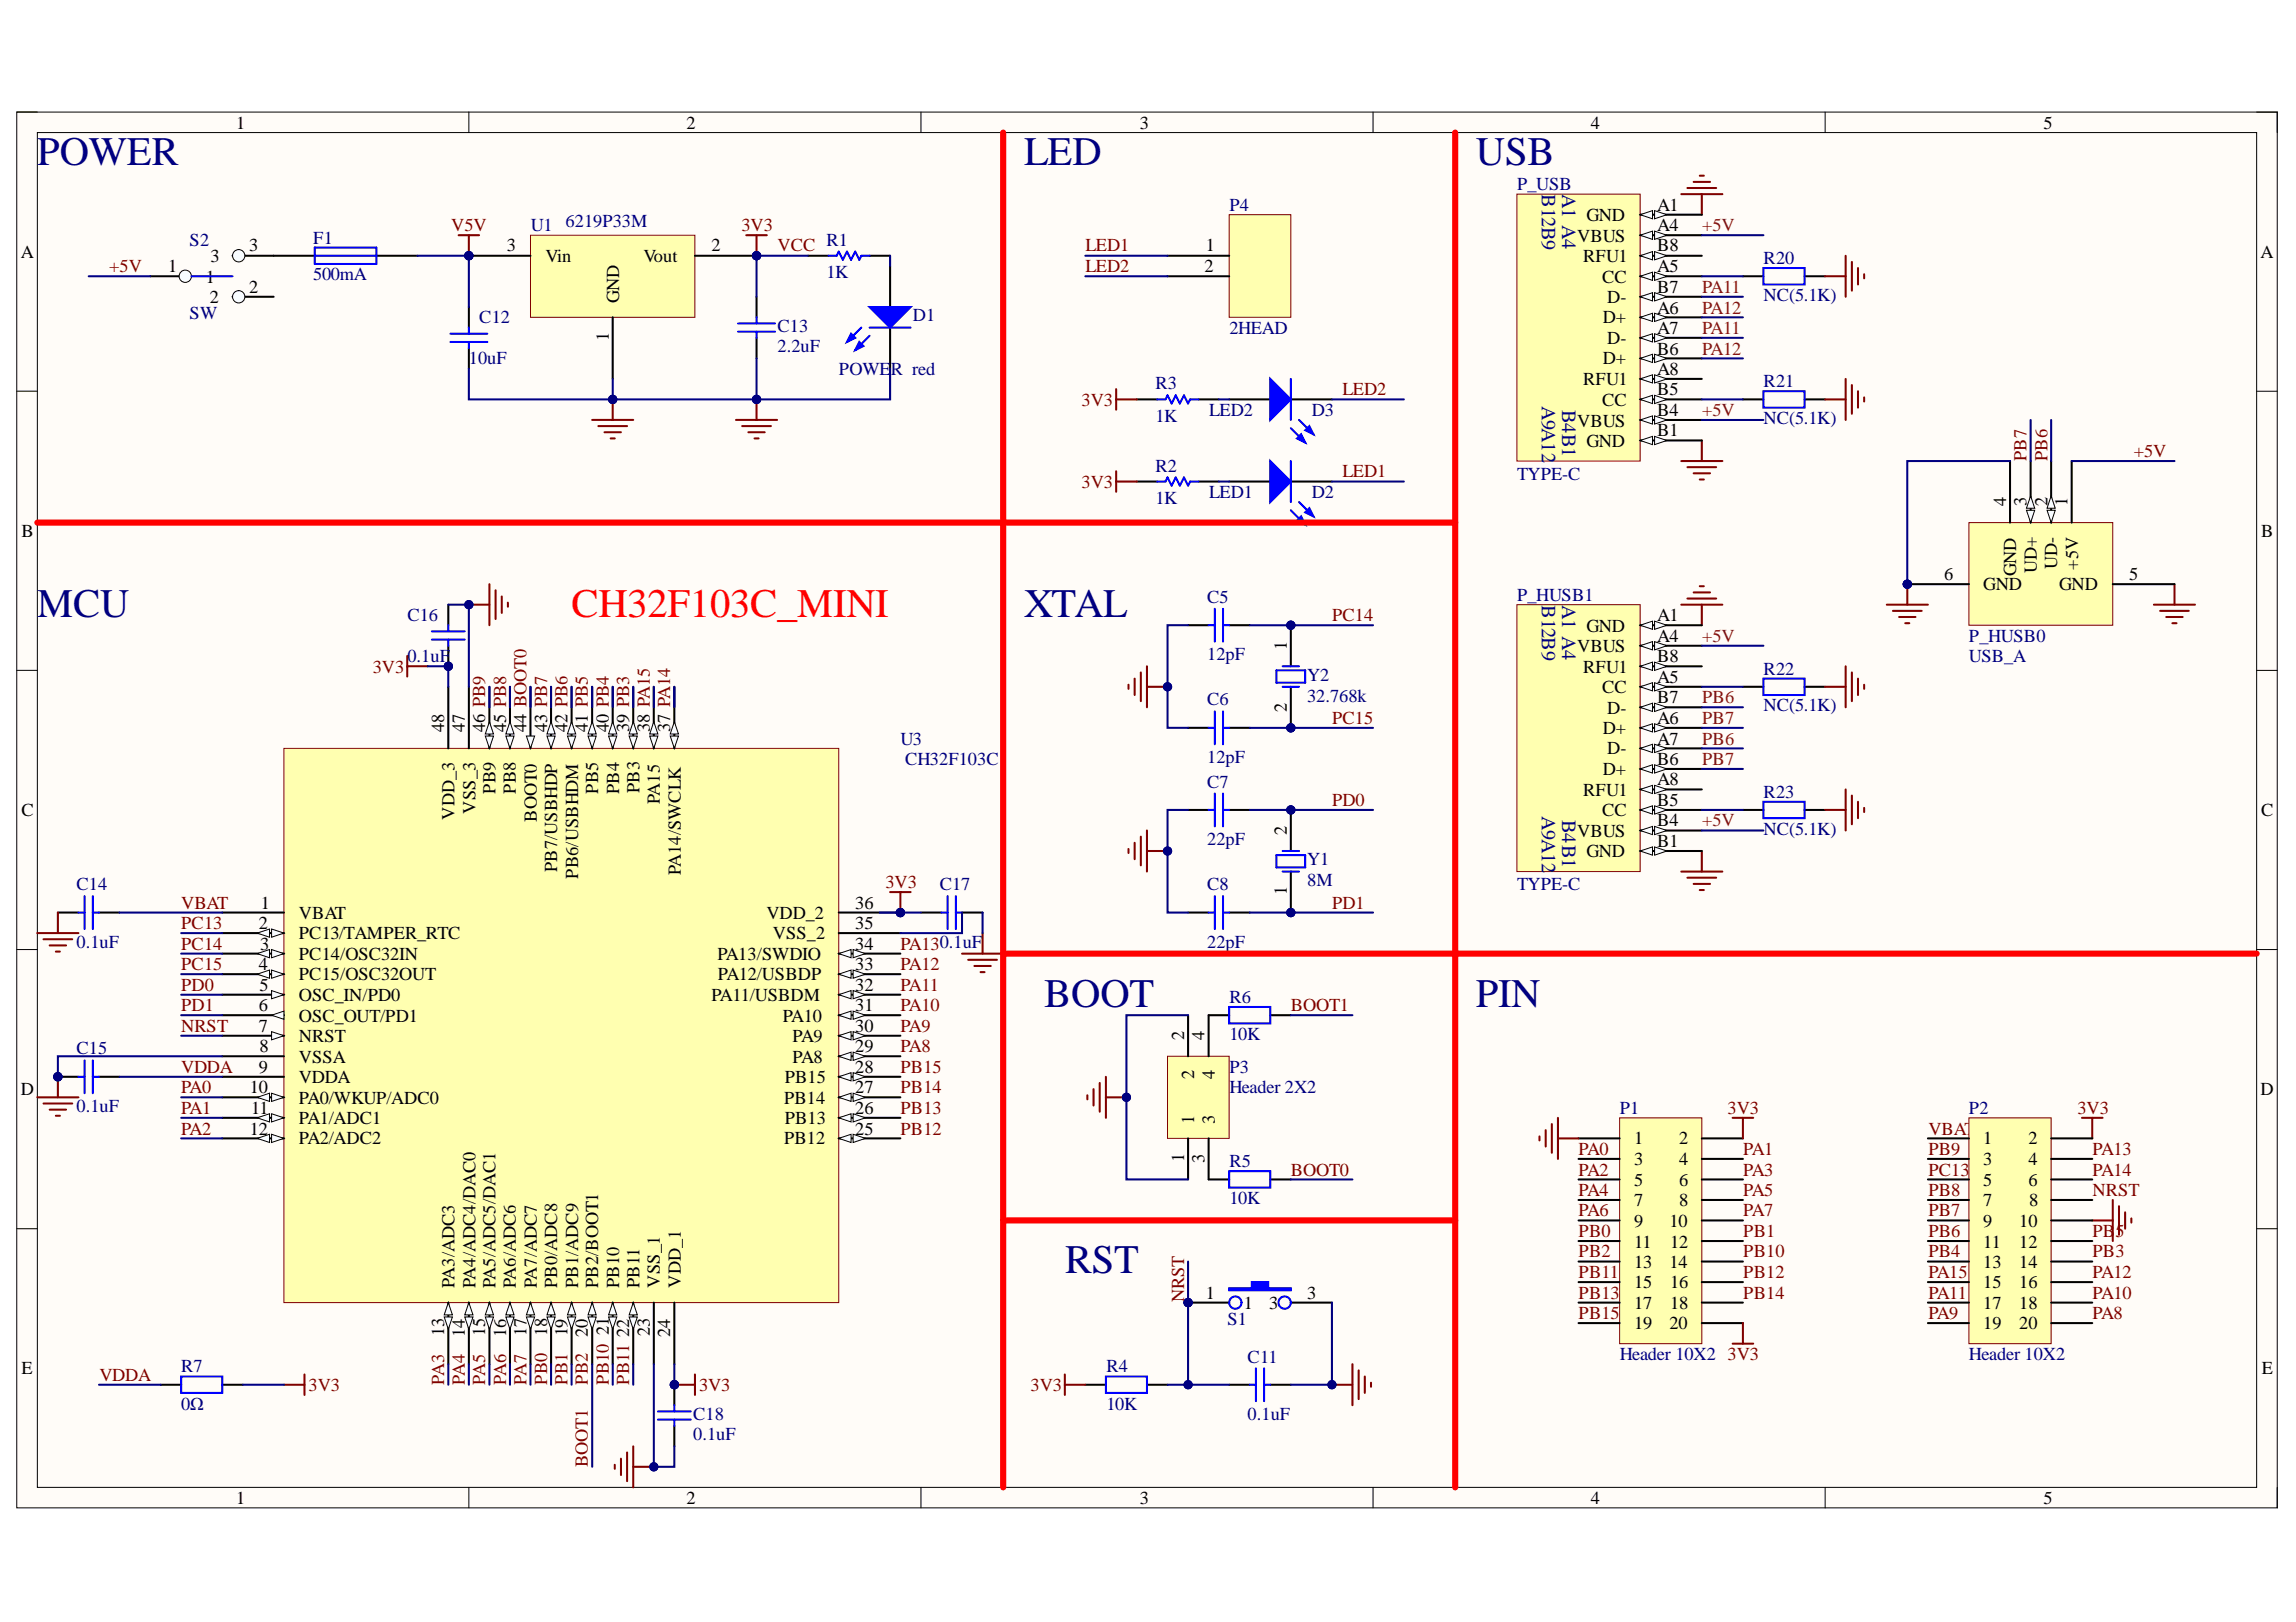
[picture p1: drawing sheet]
<svg xmlns="http://www.w3.org/2000/svg" width="297mm" height="210mm" viewBox="0 0 297 210" stroke-linecap="round" stroke-linejoin="round" font-family="sans-serif">
<defs><g id="words">
<g font-size="5.2" fill="#000080">
<text x="4.8" y="21.3">POWER</text>
<text x="132.5" y="21.3">LED</text>
<text x="190.9" y="21.3">USB</text>
<text x="4.8" y="79.8">MCU</text>
<text x="132.5" y="79.8">XTAL</text>
<text x="135.1" y="130.3">BOOT</text>
<text x="190.9" y="130.3">PIN</text>
<text x="137.8" y="164.7">RST</text>
</g>
<text font-size="5.2" fill="#f00" x="73.9" y="79.8">CH32F103C_MINI</text>
<g font-size="2.6" fill="#000080">
<text x="199.5" y="25.1" transform="rotate(90 199.5 25.1)">B12B9</text>
<text x="202.1" y="25.1" transform="rotate(90 202.1 25.1)">A1 A4</text>
<text x="199.5" y="52.5" transform="rotate(90 199.5 52.5)">A9A12</text>
<text x="202.1" y="53" transform="rotate(90 202.1 53)">B4B1</text>
<text x="199.5" y="78.3" transform="rotate(90 199.5 78.3)">B12B9</text>
<text x="202.1" y="78.3" transform="rotate(90 202.1 78.3)">A1 A4</text>
<text x="199.5" y="105.6" transform="rotate(90 199.5 105.6)">A9A12</text>
<text x="202.1" y="106.2" transform="rotate(90 202.1 106.2)">B4B1</text>
</g>
<g font-size="2.4">
<text x="30.5" y="16.6">1</text>
<text x="88.8" y="16.6">2</text>
<text x="147.5" y="16.6">3</text>
<text x="205.8" y="16.6">4</text>
<text x="264.4" y="16.6">5</text>
<text x="205.2" y="28.6">GND</text>
<text x="214.4" y="27.3">A1</text>
<text x="214.4" y="29.9">A4</text>
<text x="2.7" y="33.4">A</text>
<text x="21.7" y="35.2">1</text>
<text x="27.2" y="33.9">3</text>
<text x="32.2" y="32.5">3</text>
<text x="65.6" y="32.5">3</text>
<text x="70.6" y="33.9">Vin</text>
<text x="83.2" y="33.9">Vout</text>
<text x="92" y="32.5">2</text>
<text x="155.8" y="35.2">2</text>
<text x="156" y="32.5">1</text>
<text x="204.1" y="31.3">VBUS</text>
<text x="204.8" y="33.9">RFU1</text>
<text x="214.4" y="32.5">B8</text>
<text x="214.4" y="35.2">A5</text>
<text x="292.5" y="33.4">A</text>
<text x="26.6" y="36.6">1</text>
<text x="27.2" y="39.2">2</text>
<text x="32.2" y="37.9">2</text>
<text x="80.1" y="39.2" transform="rotate(-90 80.1 39.2)">GND</text>
<text x="207.3" y="36.6">CC</text>
<text x="207.3" y="41.8">D+</text>
<text x="207.9" y="39.2">D-</text>
<text x="214.4" y="37.9">B7</text>
<text x="214.4" y="40.6">A6</text>
<text x="78.8" y="44.1" transform="rotate(-90 78.8 44.1)">1</text>
<text x="207.3" y="47.2">D+</text>
<text x="207.9" y="44.5">D-</text>
<text x="214.4" y="45.9">B6</text>
<text x="214.4" y="43.2">A7</text>
<text x="204.8" y="49.9">RFU1</text>
<text x="207.3" y="52.5">CC</text>
<text x="214.4" y="53.8">B4</text>
<text x="214.4" y="51.1">B5</text>
<text x="214.4" y="48.5">A8</text>
<text x="204.1" y="55.2">VBUS</text>
<text x="205.2" y="57.8">GND</text>
<text x="214.4" y="56.5">B1</text>
<text x="259.5" y="65.5" transform="rotate(-90 259.5 65.5)">4</text>
<text x="262.2" y="65.5" transform="rotate(-90 262.2 65.5)">3</text>
<text x="264.9" y="65.5" transform="rotate(-90 264.9 65.5)">2</text>
<text x="267.5" y="65.5" transform="rotate(-90 267.5 65.5)">1</text>
<text x="2.8" y="69.5">B</text>
<text x="292.5" y="69.5">B</text>
<text x="251.5" y="75.1">6</text>
<text x="256.6" y="76.4">GND</text>
<text x="260.8" y="74.6" transform="rotate(-90 260.8 74.6)">GND</text>
<text x="263.5" y="74.2" transform="rotate(-90 263.5 74.2)">UD+</text>
<text x="266.1" y="73.6" transform="rotate(-90 266.1 73.6)">UD-</text>
<text x="266.4" y="76.4">GND</text>
<text x="268.9" y="73.7" transform="rotate(-90 268.9 73.7)">+5V</text>
<text x="275.5" y="75.1">5</text>
<text x="205.2" y="81.7">GND</text>
<text x="214.4" y="80.4">A1</text>
<text x="214.4" y="83.1">A4</text>
<text x="166.5" y="84.1" transform="rotate(-90 166.5 84.1)">1</text>
<text x="204.1" y="84.4">VBUS</text>
<text x="204.8" y="87.1">RFU1</text>
<text x="207.3" y="89.7">CC</text>
<text x="214.4" y="85.7">B8</text>
<text x="214.4" y="88.3">A5</text>
<text x="57.4" y="94.8" transform="rotate(-90 57.4 94.8)">48</text>
<text x="60.1" y="94.8" transform="rotate(-90 60.1 94.8)">47</text>
<text x="62.8" y="94.8" transform="rotate(-90 62.8 94.8)">46 PB9</text>
<text x="65.5" y="94.8" transform="rotate(-90 65.5 94.8)">45 PB8</text>
<text x="68.1" y="94.8" transform="rotate(-90 68.1 94.8)">44 BOOT0</text>
<text x="70.8" y="94.8" transform="rotate(-90 70.8 94.8)">43 PB7</text>
<text x="73.4" y="94.8" transform="rotate(-90 73.4 94.8)">42 PB6</text>
<text x="76.1" y="94.8" transform="rotate(-90 76.1 94.8)">41 PB5</text>
<text x="78.8" y="94.8" transform="rotate(-90 78.8 94.8)">40 PB4</text>
<text x="81.4" y="94.8" transform="rotate(-90 81.4 94.8)">39 PB3</text>
<text x="84.1" y="94.8" transform="rotate(-90 84.1 94.8)">38 PA15</text>
<text x="86.7" y="94.8" transform="rotate(-90 86.7 94.8)">37 PA14</text>
<text x="166.5" y="92.1" transform="rotate(-90 166.5 92.1)">2</text>
<text x="207.3" y="95">D+</text>
<text x="207.9" y="92.4">D-</text>
<text x="214.4" y="91">B7</text>
<text x="214.4" y="93.7">A6</text>
<text x="207.3" y="100.3">D+</text>
<text x="207.9" y="97.6">D-</text>
<text x="214.4" y="99">B6</text>
<text x="214.4" y="96.4">A7</text>
<text x="214.4" y="101.6">A8</text>
<text x="2.8" y="105.7">C</text>
<text x="58.8" y="106.1" transform="rotate(-90 58.8 106.1)">VDD_3</text>
<text x="61.5" y="105.3" transform="rotate(-90 61.5 105.3)">VSS_3</text>
<text x="64.1" y="102.7" transform="rotate(-90 64.1 102.7)">PB9</text>
<text x="66.7" y="102.7" transform="rotate(-90 66.7 102.7)">PB8</text>
<text x="69.5" y="106.3" transform="rotate(-90 69.5 106.3)">BOOT0</text>
<text x="77.4" y="102.7" transform="rotate(-90 77.4 102.7)">PB5</text>
<text x="80.1" y="102.8" transform="rotate(-90 80.1 102.8)">PB4</text>
<text x="82.7" y="102.6" transform="rotate(-90 82.7 102.6)">PB3</text>
<text x="85.4" y="104.1" transform="rotate(-90 85.4 104.1)">PA15</text>
<text x="204.8" y="103">RFU1</text>
<text x="207.3" y="105.7">CC</text>
<text x="214.4" y="106.9">B4</text>
<text x="214.4" y="104.3">B5</text>
<text x="292.5" y="105.7">C</text>
<text x="72.1" y="112.8" transform="rotate(-90 72.1 112.8)">PB7/USBHDP</text>
<text x="74.8" y="113.7" transform="rotate(-90 74.8 113.7)">PB6/USBHDM</text>
<text x="88.1" y="113.3" transform="rotate(-90 88.1 113.3)">PA14/SWCLK</text>
<text x="166.5" y="108" transform="rotate(-90 166.5 108)">2</text>
<text x="204.1" y="108.3">VBUS</text>
<text x="205.2" y="110.9">GND</text>
<text x="214.4" y="109.6">B1</text>
<text x="33.8" y="117.6">1</text>
<text x="38.7" y="118.9">VBAT</text>
<text x="99.1" y="118.9">VDD_2</text>
<text x="110.7" y="117.6">36</text>
<text x="166.5" y="115.8" transform="rotate(-90 166.5 115.8)">1</text>
<text x="33.5" y="120.2">2</text>
<text x="33.5" y="125.5">4</text>
<text x="33.7" y="122.9">3</text>
<text x="38.7" y="121.6">PC13/TAMPER_RTC</text>
<text x="38.7" y="124.3">PC14/OSC32IN</text>
<text x="92.8" y="124.3">PA13/SWDIO</text>
<text x="100" y="121.6">VSS_2</text>
<text x="110.7" y="125.5">33</text>
<text x="110.7" y="122.9">34</text>
<text x="110.7" y="120.2">35</text>
<text x="33.5" y="130.8">6</text>
<text x="33.6" y="128.2">5</text>
<text x="38.7" y="126.9">PC15/OSC32OUT</text>
<text x="38.7" y="129.5">OSC_IN/PD0</text>
<text x="92" y="129.5">PA11/USBDM</text>
<text x="92.9" y="126.9">PA12/USBDP</text>
<text x="110.7" y="130.8">31</text>
<text x="110.7" y="128.2">32</text>
<text x="33.5" y="133.6">7</text>
<text x="33.6" y="136.2">8</text>
<text x="38.7" y="132.2">OSC_OUT/PD1</text>
<text x="38.7" y="134.8">NRST</text>
<text x="38.7" y="137.5">VSSA</text>
<text x="101.3" y="132.2">PA10</text>
<text x="102.5" y="137.5">PA8</text>
<text x="102.5" y="134.8">PA9</text>
<text x="110.7" y="136.2">29</text>
<text x="110.7" y="133.6">30</text>
<text x="153.2" y="134.6" transform="rotate(-90 153.2 134.6)">2</text>
<text x="155.8" y="134.6" transform="rotate(-90 155.8 134.6)">4</text>
<text x="2.7" y="141.8">D</text>
<text x="32.3" y="141.5">10</text>
<text x="33.5" y="138.8">9</text>
<text x="38.7" y="140.1">VDDA</text>
<text x="38.7" y="142.9">PA0/WKUP/ADC0</text>
<text x="101.4" y="142.9">PB14</text>
<text x="101.5" y="140.1">PB15</text>
<text x="110.7" y="141.5">27</text>
<text x="110.7" y="138.8">28</text>
<text x="154.5" y="139.6" transform="rotate(-90 154.5 139.6)">2</text>
<text x="157.2" y="139.6" transform="rotate(-90 157.2 139.6)">4</text>
<text x="292.5" y="141.8">D</text>
<text x="32.3" y="146.8">12</text>
<text x="32.5" y="144.1">11</text>
<text x="38.7" y="145.5">PA1/ADC1</text>
<text x="38.7" y="148.1">PA2/ADC2</text>
<text x="101.4" y="148.1">PB12</text>
<text x="101.5" y="145.5">PB13</text>
<text x="110.7" y="146.8">25</text>
<text x="110.7" y="144.1">26</text>
<text x="154.5" y="145.5" transform="rotate(-90 154.5 145.5)">1</text>
<text x="157.2" y="145.5" transform="rotate(-90 157.2 145.5)">3</text>
<text x="211.4" y="148.1">1</text>
<text x="217.2" y="148.1">2</text>
<text x="256.6" y="148.1">1</text>
<text x="262.4" y="148.1">2</text>
<text x="153.2" y="150.4" transform="rotate(-90 153.2 150.4)">1</text>
<text x="155.8" y="150.5" transform="rotate(-90 155.8 150.5)">3</text>
<text x="211.4" y="150.8">3</text>
<text x="211.4" y="153.4">5</text>
<text x="217.2" y="150.8">4</text>
<text x="217.2" y="153.4">6</text>
<text x="256.6" y="150.8">3</text>
<text x="256.6" y="153.4">5</text>
<text x="262.4" y="150.8">4</text>
<text x="262.4" y="153.4">6</text>
<text x="211.4" y="156.1">7</text>
<text x="211.4" y="158.7">9</text>
<text x="211.4" y="161.4">11</text>
<text x="216" y="158.7">10</text>
<text x="216.1" y="161.4">12</text>
<text x="217.2" y="156.1">8</text>
<text x="256.6" y="156.1">7</text>
<text x="256.6" y="158.7">9</text>
<text x="256.6" y="161.4">11</text>
<text x="261.2" y="158.7">10</text>
<text x="261.2" y="161.4">12</text>
<text x="262.5" y="156.1">8</text>
<text x="58.8" y="166.7" transform="rotate(-90 58.8 166.7)">PA3/ADC3</text>
<text x="61.5" y="166.7" transform="rotate(-90 61.5 166.7)">PA4/ADC4/DAC0</text>
<text x="64.1" y="166.7" transform="rotate(-90 64.1 166.7)">PA5/ADC5/DAC1</text>
<text x="66.7" y="166.7" transform="rotate(-90 66.7 166.7)">PA6/ADC6</text>
<text x="69.5" y="166.7" transform="rotate(-90 69.5 166.7)">PA7/ADC7</text>
<text x="72.1" y="166.7" transform="rotate(-90 72.1 166.7)">PB0/ADC8</text>
<text x="74.8" y="166.7" transform="rotate(-90 74.8 166.7)">PB1/ADC9</text>
<text x="77.4" y="166.7" transform="rotate(-90 77.4 166.7)">PB2/BOOT1</text>
<text x="80.1" y="166.7" transform="rotate(-90 80.1 166.7)">PB10</text>
<text x="82.7" y="166.7" transform="rotate(-90 82.7 166.7)">PB11</text>
<text x="85.4" y="166.7" transform="rotate(-90 85.4 166.7)">VSS_1</text>
<text x="88.1" y="166.7" transform="rotate(-90 88.1 166.7)">VDD_1</text>
<text x="211.4" y="164.1">13</text>
<text x="211.4" y="166.7">15</text>
<text x="216" y="164.1">14</text>
<text x="216.1" y="166.7">16</text>
<text x="256.6" y="164.1">13</text>
<text x="256.6" y="166.7">15</text>
<text x="261.2" y="164.1">14</text>
<text x="261.2" y="166.7">16</text>
<text x="57.4" y="172.9" transform="rotate(-90 57.4 172.9)">13</text>
<text x="60.1" y="173" transform="rotate(-90 60.1 173)">14</text>
<text x="62.8" y="172.9" transform="rotate(-90 62.8 172.9)">15</text>
<text x="65.5" y="173" transform="rotate(-90 65.5 173)">16</text>
<text x="68.1" y="172.9" transform="rotate(-90 68.1 172.9)">17</text>
<text x="70.8" y="172.9" transform="rotate(-90 70.8 172.9)">18</text>
<text x="73.4" y="172.9" transform="rotate(-90 73.4 172.9)">19</text>
<text x="76.1" y="173" transform="rotate(-90 76.1 173)">20</text>
<text x="78.8" y="172.8" transform="rotate(-90 78.8 172.8)">21</text>
<text x="81.4" y="173" transform="rotate(-90 81.4 173)">22</text>
<text x="84.1" y="172.9" transform="rotate(-90 84.1 172.9)">23</text>
<text x="86.7" y="173" transform="rotate(-90 86.7 173)">24</text>
<text x="156" y="168">1</text>
<text x="160.9" y="169.4">1</text>
<text x="164.2" y="169.4">3</text>
<text x="169.1" y="168">3</text>
<text x="211.4" y="169.4">17</text>
<text x="211.4" y="172">19</text>
<text x="216" y="172">20</text>
<text x="216.1" y="169.4">18</text>
<text x="256.6" y="169.4">17</text>
<text x="256.6" y="172">19</text>
<text x="261.2" y="169.4">18</text>
<text x="261.2" y="172">20</text>
<text x="2.8" y="177.8">E</text>
<text x="292.6" y="177.8">E</text>
<text x="30.5" y="194.6">1</text>
<text x="88.8" y="194.6">2</text>
<text x="147.5" y="194.6">3</text>
<text x="205.8" y="194.6">4</text>
<text x="264.4" y="194.6">5</text>
</g>
<g font-size="2.4" fill="#800000">
<text x="58.4" y="29.9">V5V</text>
<text x="95.9" y="29.9">3V3</text>
<text x="14.1" y="35.2">+5V</text>
<text x="100.6" y="32.5">VCC</text>
<text x="140.4" y="32.5">LED1</text>
<text x="140.4" y="35.2">LED2</text>
<text x="139.9" y="52.5">3V3</text>
<text x="173.7" y="51.1">LED2</text>
<text x="262.2" y="59.7" transform="rotate(-90 262.2 59.7)">PB7</text>
<text x="264.9" y="59.7" transform="rotate(-90 264.9 59.7)">PB6</text>
<text x="276" y="59.2">+5V</text>
<text x="139.9" y="63.1">3V3</text>
<text x="173.7" y="61.8">LED1</text>
<text x="172.3" y="80.4">PC14</text>
<text x="48.2" y="87.1">3V3</text>
<text x="172.3" y="93.7">PC15</text>
<text x="172.3" y="104.3">PD0</text>
<text x="23.4" y="117.6">VBAT</text>
<text x="114.5" y="115">3V3</text>
<text x="172.3" y="117.6">PD1</text>
<text x="23.4" y="120.2">PC13</text>
<text x="23.4" y="122.9">PC14</text>
<text x="23.4" y="125.5">PC15</text>
<text x="116.5" y="122.9">PA130.1uF</text>
<text x="116.5" y="125.5">PA12</text>
<text x="23.4" y="128.2">PD0</text>
<text x="23.4" y="130.8">PD1</text>
<text x="116.5" y="128.2">PA11</text>
<text x="116.5" y="130.8">PA10</text>
<text x="167" y="130.8">BOOT1</text>
<text x="23.4" y="133.6">NRST</text>
<text x="116.5" y="133.6">PA9</text>
<text x="116.5" y="136.2">PA8</text>
<text x="23.4" y="141.5">PA0</text>
<text x="23.4" y="138.8">VDDA</text>
<text x="116.5" y="138.8">PB15</text>
<text x="116.5" y="141.5">PB14</text>
<text x="23.4" y="144.1">PA1</text>
<text x="23.4" y="146.8">PA2</text>
<text x="116.5" y="144.1">PB13</text>
<text x="116.5" y="146.8">PB12</text>
<text x="204.2" y="149.4">PA0</text>
<text x="223.5" y="144.1">3V3</text>
<text x="225.5" y="149.4">PA1</text>
<text x="249.5" y="149.4">PB9</text>
<text x="249.5" y="146.8">VBAT</text>
<text x="268.8" y="144.1">3V3</text>
<text x="270.7" y="149.4">PA13</text>
<text x="167" y="152.2">BOOT0</text>
<text x="204.2" y="152.2">PA2</text>
<text x="204.2" y="154.8">PA4</text>
<text x="225.5" y="152.2">PA3</text>
<text x="225.5" y="154.8">PA5</text>
<text x="249.5" y="154.8">PB8</text>
<text x="249.5" y="152.2">PC13</text>
<text x="270.7" y="152.2">PA14</text>
<text x="270.7" y="154.8">NRST</text>
<text x="204.2" y="157.4">PA6</text>
<text x="204.2" y="160.1">PB0</text>
<text x="225.5" y="157.4">PA7</text>
<text x="225.5" y="160.1">PB1</text>
<text x="249.5" y="160.1">PB6</text>
<text x="249.5" y="157.4">PB7</text>
<text x="270.7" y="160.1">PB</text>
<text x="273.7" y="160.1">5</text>
<text x="204.2" y="162.7">PB2</text>
<text x="204.2" y="165.4">PB11</text>
<text x="225.5" y="162.7">PB10</text>
<text x="225.5" y="165.4">PB12</text>
<text x="249.5" y="162.7">PB4</text>
<text x="249.5" y="165.4">PA15</text>
<text x="270.7" y="165.4">PA12</text>
<text x="270.7" y="162.7">PB3</text>
<text x="153.2" y="168.5" transform="rotate(-90 153.2 168.5)">NRST</text>
<text x="204.2" y="168">PB13</text>
<text x="204.2" y="170.7">PB15</text>
<text x="225.5" y="168">PB14</text>
<text x="249.5" y="170.7">PA9</text>
<text x="249.5" y="168">PA11</text>
<text x="270.7" y="170.7">PA8</text>
<text x="270.7" y="168">PA10</text>
<text x="12.9" y="178.7">VDDA</text>
<text x="57.4" y="179.2" transform="rotate(-90 57.4 179.2)">PA3</text>
<text x="60.1" y="179.2" transform="rotate(-90 60.1 179.2)">PA4</text>
<text x="62.8" y="179.2" transform="rotate(-90 62.8 179.2)">PA5</text>
<text x="65.5" y="179.2" transform="rotate(-90 65.5 179.2)">PA6</text>
<text x="68.1" y="179.2" transform="rotate(-90 68.1 179.2)">PA7</text>
<text x="70.8" y="179.2" transform="rotate(-90 70.8 179.2)">PB0</text>
<text x="73.4" y="179.2" transform="rotate(-90 73.4 179.2)">PB1</text>
<text x="76.1" y="179.2" transform="rotate(-90 76.1 179.2)">PB2</text>
<text x="78.8" y="179.2" transform="rotate(-90 78.8 179.2)">PB10</text>
<text x="81.4" y="179.2" transform="rotate(-90 81.4 179.2)">PB11</text>
<text x="223.5" y="176">3V3</text>
<text x="39.9" y="180">3V3</text>
<text x="90.4" y="180">3V3</text>
<text x="133.3" y="180">3V3</text>
<text x="76.1" y="189.9" transform="rotate(-90 76.1 189.9)">BOOT1</text>
</g>
<g font-size="2.4" fill="#000080">
<text x="68.7" y="29.9">U1</text>
<text x="73.2" y="29.4">6219P33M</text>
<text x="159" y="27.3">P4</text>
<text x="196.3" y="24.6">P_USB</text>
<text x="24.5" y="31.8">S2</text>
<text x="40.5" y="31.5">F1</text>
<text x="106.9" y="31.8">R1</text>
<text x="228.2" y="34.1">R20</text>
<text x="24.5" y="41.3">SW</text>
<text x="40.5" y="36.3">500mA</text>
<text x="62" y="41.8">C12</text>
<text x="106.9" y="36">1K</text>
<text x="118.1" y="41.6">D1</text>
<text x="228.2" y="39">NC(5.1K)</text>
<text x="60.7" y="47.2">10uF</text>
<text x="100.6" y="42.9">C13</text>
<text x="100.6" y="45.6">2.2uF</text>
<text x="159" y="43.2">2HEAD</text>
<text x="108.5" y="48.5">POWER red</text>
<text x="149.5" y="50.4">R3</text>
<text x="156.4" y="53.8">LED2</text>
<text x="169.7" y="53.8">D3</text>
<text x="228.2" y="50.1">R21</text>
<text x="149.5" y="54.6">1K</text>
<text x="228.2" y="54.9">NC(5.1K)</text>
<text x="149.5" y="65.3">1K</text>
<text x="149.5" y="61">R2</text>
<text x="156.4" y="64.5">LED1</text>
<text x="169.7" y="64.5">D2</text>
<text x="196.3" y="62.1">TYPE-C</text>
<text x="196.3" y="77.8">P_HUSB1</text>
<text x="52.7" y="80.4">C16</text>
<text x="156.2" y="78">C5</text>
<text x="254.7" y="83.1">P_HUSB0</text>
<text x="52.7" y="85.7">0.1uF</text>
<text x="156.2" y="85.5">12pF</text>
<text x="169.1" y="88.1">Y2</text>
<text x="228.2" y="87.3">R22</text>
<text x="254.7" y="85.7">USB_A</text>
<text x="156.2" y="91.3">C6</text>
<text x="169.1" y="90.8">32.768k</text>
<text x="228.2" y="92">NC(5.1K)</text>
<text x="116.5" y="96.4">U3</text>
<text x="117.1" y="99">CH32F103C</text>
<text x="156.2" y="98.7">12pF</text>
<text x="156.2" y="101.9">C7</text>
<text x="228.2" y="103.2">R23</text>
<text x="156.2" y="109.4">22pF</text>
<text x="169.1" y="112">Y1</text>
<text x="228.2" y="108">NC(5.1K)</text>
<text x="9.9" y="115.2">C14</text>
<text x="121.6" y="115.2">C17</text>
<text x="156.2" y="115.2">C8</text>
<text x="169.1" y="114.6">8M</text>
<text x="196.3" y="115.2">TYPE-C</text>
<text x="9.9" y="122.6">0.1uF</text>
<text x="156.2" y="122.6">22pF</text>
<text x="159" y="129.8">R6</text>
<text x="9.9" y="136.4">C15</text>
<text x="159" y="134.6">10K</text>
<text x="9.9" y="143.9">0.1uF</text>
<text x="159" y="138.8">P3</text>
<text x="159" y="141.5">Header 2X2</text>
<text x="209.5" y="144.1">P1</text>
<text x="254.7" y="144.1">P2</text>
<text x="159" y="151.1">R5</text>
<text x="159" y="155.9">10K</text>
<text x="158.8" y="171.5">S1</text>
<text x="23.4" y="177.6">R7</text>
<text x="143.1" y="177.6">R4</text>
<text x="161.4" y="176.3">C11</text>
<text x="209.5" y="176">Header 10X2</text>
<text x="254.7" y="176">Header 10X2</text>
<text x="23.4" y="182.4">0Ω</text>
<text x="89.7" y="183.8">C18</text>
<text x="143.1" y="182.4">10K</text>
<text x="161.4" y="183.8">0.1uF</text>
<text x="89.7" y="186.4">0.1uF</text>
</g>
<g font-size="2.4" fill="#781915">
<text x="220.2" y="29.9">+5V</text>
<text x="220.2" y="40.6">PA12</text>
<text x="220.2" y="37.9">PA11</text>
<text x="220.2" y="43.2">PA11</text>
<text x="220.2" y="45.9">PA12</text>
<text x="220.2" y="53.8">+5V</text>
<text x="220.2" y="83.1">+5V</text>
<text x="220.2" y="93.7">PB7</text>
<text x="220.2" y="91">PB6</text>
<text x="220.2" y="96.4">PB6</text>
<text x="220.2" y="99">PB7</text>
<text x="220.2" y="106.9">+5V</text>
</g>
</g></defs>
<path d="M2.2 14.5h292.4v180.6h-292.4z" fill-rule="evenodd" fill="#fffcf8"/>
<path d="M2.2 14.5h292.4v180.6h-292.4z" fill="none" stroke="#000" stroke-width=".13"/>
<path d="M4.8 17.2h287.1v175.3h-287.1z" fill-rule="evenodd" fill="#fffcf8"/>
<g fill="none" stroke="#000" stroke-width=".13">
<path d="M2.2 14.5h2.6M4.8 17.2h287.1v175.3h-287.1zM60.7 14.5v2.7M119.1 14.5v2.7M177.6 14.5v2.7M236.1 14.5v2.7M291.9 14.5h2.7v2.7M2.2 50.6h2.6M291.9 50.6h2.7M2.2 86.8h2.6M291.9 86.8h2.7M2.2 122.9h2.6"/>
<path d="M291.9 122.9h2.7M2.2 159h2.6M291.9 159h2.7M60.7 192.5v2.6M119.1 192.5v2.6M177.6 192.5v2.6M236.1 192.5v2.6M294.6 192.5v2.6"/>
</g>
<path d="M151 136.7h8v10.6h-8z" fill-rule="evenodd" fill="#ffffb0"/>
<path d="M151 136.7h8v10.6h-8z" fill="none" stroke="#800000" stroke-width=".13"/>
<path d="M153.7 131.4v5.3M156.4 131.4v5.3M153.7 147.3v5.3M156.4 147.3v5.3" fill="none" stroke="#000" stroke-width=".26"/>
<path d="M143.1 139.3v5.4M140.7 141.7v.6M141.5 140.9v2.2M142.3 140.1v3.8M143.1 142h2.6" fill="none" stroke="#800000" stroke-width=".26"/>
<circle cx="145.7" cy="142" r=".53" fill="#000080"/>
<circle cx="145.7" cy="142" r=".53" fill="none" stroke="#000080" stroke-width=".13"/>
<path d="M140.4 179.2h2.7M148.4 179.2h2.6M159 179.2h2.7M164.3 179.2h2.7" fill="none" stroke="#000" stroke-width=".26"/>
<path d="M143.1 178.1h5.3v2.2h-5.3zM161.7 179.2h.8M162.5 177.1v4.2M163.5 177.1v4.2M163.5 179.2h.8" fill="none" stroke="#00f" stroke-width=".26"/>
<circle cx="153.7" cy="168.6" r=".53" fill="#000080"/>
<circle cx="153.7" cy="168.6" r=".53" fill="none" stroke="#000080" stroke-width=".13"/>
<path d="M153.7 168.6h5.3" fill="none" stroke="#000" stroke-width=".26"/>
<circle cx="153.7" cy="168.6" r=".53" fill="#000080"/>
<circle cx="153.7" cy="168.6" r=".53" fill="none" stroke="#000080" stroke-width=".13"/>
<path d="M167 168.6h5.3" fill="none" stroke="#000" stroke-width=".26"/>
<path d="M159 166.7h2.9v-.8h2.2v.8h2.9v.3h-8z" fill-rule="evenodd" fill="#00f"/>
<g fill="none" stroke="#00f" stroke-width=".26">
<path d="M159 166.7h2.9v-.8h2.2v.8h2.9v.3h-8z"/>
<circle cx="159.8" cy="168.6" r=".8"/>
<circle cx="166.2" cy="168.6" r=".8"/>
</g>
<path d="M172.3 179.2h2.7M175 176.5v5.4M175.8 177.3v3.8M176.6 178.1v2.2M177.4 178.9v.6" fill="none" stroke="#800000" stroke-width=".26"/>
<circle cx="172.3" cy="179.2" r=".53" fill="#000080"/>
<circle cx="172.3" cy="179.2" r=".53" fill="none" stroke="#000080" stroke-width=".13"/>
<path d="M137.8 177.9v2.6M137.8 179.2h2.6" fill="none" stroke="#800000" stroke-width=".26"/>
<circle cx="153.7" cy="168.6" r=".53" fill="#000080"/>
<circle cx="153.7" cy="168.6" r=".53" fill="none" stroke="#000080" stroke-width=".13"/>
<circle cx="167" cy="80.9" r=".53" fill="#000080"/>
<circle cx="167" cy="80.9" r=".53" fill="none" stroke="#000080" stroke-width=".13"/>
<circle cx="167" cy="94.2" r=".53" fill="#000080"/>
<circle cx="167" cy="94.2" r=".53" fill="none" stroke="#000080" stroke-width=".13"/>
<path d="M167 80.9v5.3" fill="none" stroke="#000" stroke-width=".26"/>
<circle cx="167" cy="80.9" r=".53" fill="#000080"/>
<circle cx="167" cy="80.9" r=".53" fill="none" stroke="#000080" stroke-width=".13"/>
<path d="M167 88.9v5.3" fill="none" stroke="#000" stroke-width=".26"/>
<circle cx="167" cy="94.2" r=".53" fill="#000080"/>
<circle cx="167" cy="94.2" r=".53" fill="none" stroke="#000080" stroke-width=".13"/>
<path d="M157.2 78.8v4.2M158.2 78.8v4.2M156.4 94.2h.8M156.4 80.9h.8M157.2 92.1v4.2M158.2 92.1v4.2M158.2 94.2h.8M158.2 80.9h.8M165.1 86.8h3.8v1.5h-3.8zM165.9 88.9h2.2M165.9 86.2h2.2" fill="none" stroke="#00f" stroke-width=".26"/>
<path d="M153.7 94.2h2.7M153.7 80.9h2.7M159 94.2h2.7M159 80.9h2.7" fill="none" stroke="#000" stroke-width=".26"/>
<path d="M146 88.6v.5M146.8 87.8v2.1M147.6 87v3.7M148.4 86.2v5.3M148.4 88.9h2.6" fill="none" stroke="#800000" stroke-width=".26"/>
<circle cx="151" cy="88.9" r=".53" fill="#000080"/>
<circle cx="151" cy="88.9" r=".53" fill="none" stroke="#000080" stroke-width=".13"/>
<circle cx="167" cy="118.1" r=".53" fill="#000080"/>
<circle cx="167" cy="118.1" r=".53" fill="none" stroke="#000080" stroke-width=".13"/>
<circle cx="167" cy="104.8" r=".53" fill="#000080"/>
<circle cx="167" cy="104.8" r=".53" fill="none" stroke="#000080" stroke-width=".13"/>
<path d="M167 112.8v5.3" fill="none" stroke="#000" stroke-width=".26"/>
<circle cx="167" cy="118.1" r=".53" fill="#000080"/>
<circle cx="167" cy="118.1" r=".53" fill="none" stroke="#000080" stroke-width=".13"/>
<path d="M167 104.8v5.3" fill="none" stroke="#000" stroke-width=".26"/>
<circle cx="167" cy="104.8" r=".53" fill="#000080"/>
<circle cx="167" cy="104.8" r=".53" fill="none" stroke="#000080" stroke-width=".13"/>
<g fill="none" stroke="#00f" stroke-width=".26">
<path d="M156.4 104.8h.8M156.4 118.1h.8M157.2 102.7v4.2M157.2 116v4.2M158.2 102.7v4.2M158.2 116v4.2M158.2 104.8h.8M158.2 118.1h.8M165.1 110.7h3.8v1.6h-3.8zM165.9 110.1h2.2M165.9 112.8h2.2M159 130.3h5.3v2.1h-5.3z"/>
<path d="M159 151.6h5.3v2.1h-5.3z"/>
</g>
<path d="M153.7 104.8h2.7M153.7 118.1h2.7M159 104.8h2.7M159 118.1h2.7M156.4 131.4h2.6M164.3 131.4h2.7M156.4 152.6h2.6M164.3 152.6h2.7" fill="none" stroke="#000" stroke-width=".26"/>
<path d="M146 109.9v.5M146.8 109.1v2.1M147.6 108.3v3.7M148.4 107.5v5.3M148.4 110.1h2.6" fill="none" stroke="#800000" stroke-width=".26"/>
<circle cx="151" cy="110.1" r=".53" fill="#000080"/>
<circle cx="151" cy="110.1" r=".53" fill="none" stroke="#000080" stroke-width=".13"/>
<path d="M59.3 30.4h2.7M60.7 30.4v2.7" fill="none" stroke="#800000" stroke-width=".26"/>
<circle cx="60.7" cy="33.1" r=".53" fill="#000080"/>
<circle cx="60.7" cy="33.1" r=".53" fill="none" stroke="#000080" stroke-width=".13"/>
<path d="M35.4 33.1h5.3M48.7 33.1h5.3M60.7 39.7v2.7M60.7 45v2.7" fill="none" stroke="#000" stroke-width=".26"/>
<path d="M40.7 32h8v2.2h-8zM40.7 33.1h8M58.3 44.3h4.8M58.3 43.2h4.8M60.7 42.4v.8M60.7 44.3v.7" fill="none" stroke="#00f" stroke-width=".26"/>
<path d="M96.5 30.4h2.7M97.9 30.4v2.7" fill="none" stroke="#800000" stroke-width=".26"/>
<circle cx="97.9" cy="33.1" r=".53" fill="#000080"/>
<circle cx="97.9" cy="33.1" r=".53" fill="none" stroke="#000080" stroke-width=".13"/>
<path d="M76.6 54.3h5.3M77.4 55.1h3.7M78.2 55.9h2.1M79 56.7h.5M79.3 51.7v2.6" fill="none" stroke="#800000" stroke-width=".26"/>
<circle cx="79.3" cy="51.7" r=".53" fill="#000080"/>
<circle cx="79.3" cy="51.7" r=".53" fill="none" stroke="#000080" stroke-width=".13"/>
<path d="M95.2 54.3h5.3M96 55.1h3.7M96.8 55.9h2.1M97.6 56.7h.5M97.9 51.7v2.6" fill="none" stroke="#800000" stroke-width=".26"/>
<circle cx="97.9" cy="51.7" r=".53" fill="#000080"/>
<circle cx="97.9" cy="51.7" r=".53" fill="none" stroke="#000080" stroke-width=".13"/>
<path d="M97.9 38.4v2.7M115.2 34.4v5.3M97.9 43.7v2.7M115.2 42.4v5.3" fill="none" stroke="#000" stroke-width=".26"/>
<path d="M95.5 42.9h4.8M95.5 41.9h4.8M97.9 41.1v.8M97.9 42.9v.8" fill="none" stroke="#00f" stroke-width=".26"/>
<path d="M112.5 39.7h5.3l-2.6 2.7z" fill="#00f"/>
<path d="M112.5 39.7h5.3l-2.6 2.7zM111.4 42.4l-1.8 1.9M112.5 43.5l-1.9 1.8" fill="none" stroke="#00f" stroke-width=".26"/>
<path d="M111.2 44.3l.5 .5-1.1 .5z" fill="#00f"/>
<path d="M111.2 44.3l.5 .5-1.1 .5z" fill="none" stroke="#00f" stroke-width=".26"/>
<path d="M110.1 43.2l.5 .5-1 .6z" fill="#00f"/>
<path d="M107.2 33.1h1l.3-.5 .5 1 .6-1 .5 1 .5-1 .6 1 .2-.5h1.1M110.1 43.2l.5 .5-1 .6zM112.5 42.4h5.3" fill="none" stroke="#00f" stroke-width=".26"/>
<path d="M19.5 35.8h5.3M104.5 33.1h2.7M112.5 33.1h2.7" fill="none" stroke="#000" stroke-width=".26"/>
<circle cx="24" cy="35.8" r=".8" fill="#f8fcff"/>
<circle cx="24" cy="35.8" r=".8" fill="none" stroke="#000" stroke-width=".13"/>
<path d="M30.1 33.1h5.3" fill="none" stroke="#000" stroke-width=".26"/>
<circle cx="30.9" cy="33.1" r=".8" fill="#f8fcff"/>
<circle cx="30.9" cy="33.1" r=".8" fill="none" stroke="#000" stroke-width=".13"/>
<path d="M30.1 38.4h5.3" fill="none" stroke="#000" stroke-width=".26"/>
<circle cx="30.9" cy="38.4" r=".8" fill="#f8fcff"/>
<circle cx="30.9" cy="38.4" r=".8" fill="none" stroke="#000" stroke-width=".13"/>
<path d="M24.8 35.8h5.3" fill="none" stroke="#00f" stroke-width=".26"/>
<path d="M244.1 78.3h5.3M244.9 79.1h3.7M245.7 79.8h2.1M246.8 75.6v2.7M246.5 80.6h.5" fill="none" stroke="#800000" stroke-width=".26"/>
<circle cx="246.8" cy="75.6" r=".53" fill="#000080"/>
<circle cx="246.8" cy="75.6" r=".53" fill="none" stroke="#000080" stroke-width=".13"/>
<path d="M278.7 78.3h5.3M279.5 79.1h3.7M280.3 79.8h2.1M281.3 75.6v2.7M281 80.6h.6" fill="none" stroke="#800000" stroke-width=".26"/>
<circle cx="246.8" cy="75.6" r=".53" fill="#000080"/>
<circle cx="246.8" cy="75.6" r=".53" fill="none" stroke="#000080" stroke-width=".13"/>
<path d="M254.7 67.6h18.6v13.3h-18.6z" fill-rule="evenodd" fill="#ffffb0"/>
<path d="M254.7 67.6h18.6v13.3h-18.6z" fill="none" stroke="#800000" stroke-width=".13"/>
<path d="M260 59.7v7.9M268 59.7v7.9M246.8 75.6h7.9" fill="none" stroke="#000" stroke-width=".26"/>
<circle cx="246.8" cy="75.6" r=".53" fill="#000080"/>
<circle cx="246.8" cy="75.6" r=".53" fill="none" stroke="#000080" stroke-width=".13"/>
<path d="M262.7 59.7v7.9" fill="none" stroke="#000" stroke-width=".26"/>
<path d="M262.2 66h1l-.5 1.6z" fill="#f8fcff"/>
<path d="M262.2 66h1l-.5 1.6z" fill="none" stroke="#000" stroke-width=".13"/>
<path d="M262.7 64.2l.5 1.6h-1z" fill="#f8fcff"/>
<path d="M262.7 64.2l.5 1.6h-1z" fill="none" stroke="#000" stroke-width=".13"/>
<path d="M265.4 59.7v7.9" fill="none" stroke="#000" stroke-width=".26"/>
<path d="M264.8 66h1.1l-.5 1.6z" fill="#f8fcff"/>
<path d="M264.8 66h1.1l-.5 1.6z" fill="none" stroke="#000" stroke-width=".13"/>
<path d="M265.4 64.2l.5 1.6h-1.1z" fill="#f8fcff"/>
<path d="M265.4 64.2l.5 1.6h-1.1z" fill="none" stroke="#000" stroke-width=".13"/>
<path d="M159 62.3h5.3M167 62.3h5.3M273.3 75.6h8M20.8 179.2h2.6M28.8 179.2h2.6" fill="none" stroke="#000" stroke-width=".26"/>
<path d="M269.3 144.7h2.7M270.7 157.9h2.6M270.7 144.7v2.6M273.3 155.3v5.3M274.1 156.1v3.7M274.9 156.9v2.1M275.7 157.7v.5M36.7 179.2h2.7M39.4 177.9v2.6" fill="none" stroke="#800000" stroke-width=".26"/>
<path d="M23.4 178.1h5.4v2.2h-5.4z" fill="none" stroke="#00f" stroke-width=".26"/>
<path d="M164.3 59.7l2.7 2.6-2.7 2.7z" fill="#00f"/>
<path d="M164.3 59.7l2.7 2.6-2.7 2.7zM167 66l1.9 1.9M168.1 65l1.8 1.8" fill="none" stroke="#00f" stroke-width=".26"/>
<path d="M168.9 66.3l.5-.5 .5 1z" fill="#00f"/>
<path d="M168.9 66.3l.5-.5 .5 1z" fill="none" stroke="#00f" stroke-width=".26"/>
<path d="M168.3 66.8l.6 1.1-1.1-.5z" fill="#00f"/>
<path d="M167 59.7v5.3M149.7 62.3h1.1l.2-.5 .6 1 .5-1 .5 1 .6-1 .5 1 .3-.5h1M168.3 66.8l.6 1.1-1.1-.5z" fill="none" stroke="#00f" stroke-width=".26"/>
<path d="M159 51.7h5.3M167 51.7h5.3M147.1 62.3h2.6M155 62.3h2.7" fill="none" stroke="#000" stroke-width=".26"/>
<path d="M164.3 49l2.7 2.7-2.7 2.6z" fill="#00f"/>
<path d="M164.3 49l2.7 2.7-2.7 2.6zM167 55.4l1.9 1.9M168.1 54.3l1.8 1.9" fill="none" stroke="#00f" stroke-width=".26"/>
<path d="M168.9 55.7l.5-.6 .5 1.1z" fill="#00f"/>
<path d="M168.9 55.7l.5-.6 .5 1.1z" fill="none" stroke="#00f" stroke-width=".26"/>
<path d="M168.3 56.2l.6 1.1-1.1-.6z" fill="#00f"/>
<path d="M149.7 51.7h1.1l.2-.5 .6 1 .5-1 .5 1 .6-1 .5 1 .3-.5h1M167 49v5.3M168.3 56.2l.6 1.1-1.1-.6z" fill="none" stroke="#00f" stroke-width=".26"/>
<path d="M147.1 51.7h2.6M155 51.7h2.7" fill="none" stroke="#000" stroke-width=".26"/>
<path d="M159 27.8h8v13.3h-8z" fill-rule="evenodd" fill="#ffffb0"/>
<path d="M159 27.8h8v13.3h-8z" fill="none" stroke="#800000" stroke-width=".13"/>
<path d="M151 33.1h8M151 35.8h8" fill="none" stroke="#000" stroke-width=".26"/>
<path d="M217.5 78.3h5.3M218.3 77.5h3.7M219.1 76.7h2.1M219.9 75.9h.5M220.2 78.3v2.6M217.5 112.8h5.3M218.3 113.6h3.7M219.1 114.4h2.1M219.9 115.2h.5M220.2 110.1v2.7" fill="none" stroke="#800000" stroke-width=".26"/>
<path d="M196.2 78.3h16v34.5h-16z" fill-rule="evenodd" fill="#ffffb0"/>
<path d="M196.2 78.3h16v34.5h-16z" fill="none" stroke="#800000" stroke-width=".13"/>
<path d="M212.2 110.1h8" fill="none" stroke="#000" stroke-width=".26"/>
<path d="M212.2 110.1l1.6-.5v1.1z" fill="#f8fcff"/>
<path d="M212.2 110.1l1.6-.5v1.1z" fill="none" stroke="#000" stroke-width=".13"/>
<path d="M214.1 109.6l1.6 .5-1.6 .6z" fill="#f8fcff"/>
<path d="M214.1 109.6l1.6 .5-1.6 .6z" fill="none" stroke="#000" stroke-width=".13"/>
<path d="M212.2 107.5h8" fill="none" stroke="#000" stroke-width=".26"/>
<path d="M212.2 107.5l1.6-.6v1.1z" fill="#f8fcff"/>
<path d="M212.2 107.5l1.6-.6v1.1z" fill="none" stroke="#000" stroke-width=".13"/>
<path d="M214.1 106.9l1.6 .6-1.6 .5z" fill="#f8fcff"/>
<path d="M214.1 106.9l1.6 .6-1.6 .5z" fill="none" stroke="#000" stroke-width=".13"/>
<path d="M212.2 104.8h8" fill="none" stroke="#000" stroke-width=".26"/>
<path d="M212.2 104.8l1.6-.5v1.1z" fill="#f8fcff"/>
<path d="M212.2 104.8l1.6-.5v1.1z" fill="none" stroke="#000" stroke-width=".13"/>
<path d="M214.1 104.3l1.6 .5-1.6 .6z" fill="#f8fcff"/>
<path d="M214.1 104.3l1.6 .5-1.6 .6z" fill="none" stroke="#000" stroke-width=".13"/>
<path d="M212.2 99.5h8" fill="none" stroke="#000" stroke-width=".26"/>
<path d="M212.2 99.5l1.6-.5v1z" fill="#f8fcff"/>
<path d="M212.2 99.5l1.6-.5v1z" fill="none" stroke="#000" stroke-width=".13"/>
<path d="M214.1 99l1.6 .5-1.6 .5z" fill="#f8fcff"/>
<path d="M214.1 99l1.6 .5-1.6 .5z" fill="none" stroke="#000" stroke-width=".13"/>
<path d="M212.2 91.5h8" fill="none" stroke="#000" stroke-width=".26"/>
<path d="M212.2 91.5l1.6-.5v1.1z" fill="#f8fcff"/>
<path d="M212.2 91.5l1.6-.5v1.1z" fill="none" stroke="#000" stroke-width=".13"/>
<path d="M214.1 91l1.6 .5-1.6 .6z" fill="#f8fcff"/>
<path d="M214.1 91l1.6 .5-1.6 .6z" fill="none" stroke="#000" stroke-width=".13"/>
<path d="M212.2 86.2h8" fill="none" stroke="#000" stroke-width=".26"/>
<path d="M212.2 86.2l1.6-.5v1.1z" fill="#f8fcff"/>
<path d="M212.2 86.2l1.6-.5v1.1z" fill="none" stroke="#000" stroke-width=".13"/>
<path d="M214.1 85.7l1.6 .5-1.6 .6z" fill="#f8fcff"/>
<path d="M214.1 85.7l1.6 .5-1.6 .6z" fill="none" stroke="#000" stroke-width=".13"/>
<path d="M212.2 80.9h8" fill="none" stroke="#000" stroke-width=".26"/>
<path d="M212.2 80.9l1.6-.5v1z" fill="#f8fcff"/>
<path d="M212.2 80.9l1.6-.5v1z" fill="none" stroke="#000" stroke-width=".13"/>
<path d="M214.1 80.4l1.6 .5-1.6 .5z" fill="#f8fcff"/>
<path d="M214.1 80.4l1.6 .5-1.6 .5z" fill="none" stroke="#000" stroke-width=".13"/>
<path d="M212.2 83.6h8" fill="none" stroke="#000" stroke-width=".26"/>
<path d="M212.2 83.6l1.6-.6v1.1z" fill="#f8fcff"/>
<path d="M212.2 83.6l1.6-.6v1.1z" fill="none" stroke="#000" stroke-width=".13"/>
<path d="M214.1 83l1.6 .6-1.6 .5z" fill="#f8fcff"/>
<path d="M214.1 83l1.6 .6-1.6 .5z" fill="none" stroke="#000" stroke-width=".13"/>
<path d="M212.2 88.9h8" fill="none" stroke="#000" stroke-width=".26"/>
<path d="M212.2 88.9l1.6-.5v1z" fill="#f8fcff"/>
<path d="M212.2 88.9l1.6-.5v1z" fill="none" stroke="#000" stroke-width=".13"/>
<path d="M214.1 88.4l1.6 .5-1.6 .5z" fill="#f8fcff"/>
<path d="M214.1 88.4l1.6 .5-1.6 .5z" fill="none" stroke="#000" stroke-width=".13"/>
<path d="M212.2 94.2h8" fill="none" stroke="#000" stroke-width=".26"/>
<path d="M212.2 94.2l1.6-.5v1z" fill="#f8fcff"/>
<path d="M212.2 94.2l1.6-.5v1z" fill="none" stroke="#000" stroke-width=".13"/>
<path d="M214.1 93.7l1.6 .5-1.6 .5z" fill="#f8fcff"/>
<path d="M214.1 93.7l1.6 .5-1.6 .5z" fill="none" stroke="#000" stroke-width=".13"/>
<path d="M212.2 96.8h8" fill="none" stroke="#000" stroke-width=".26"/>
<path d="M212.2 96.8l1.6-.5v1.1z" fill="#f8fcff"/>
<path d="M212.2 96.8l1.6-.5v1.1z" fill="none" stroke="#000" stroke-width=".13"/>
<path d="M214.1 96.3l1.6 .5-1.6 .6z" fill="#f8fcff"/>
<path d="M214.1 96.3l1.6 .5-1.6 .6z" fill="none" stroke="#000" stroke-width=".13"/>
<path d="M212.2 102.2h8" fill="none" stroke="#000" stroke-width=".26"/>
<path d="M212.2 102.2l1.6-.6v1.1z" fill="#f8fcff"/>
<path d="M212.2 102.2l1.6-.6v1.1z" fill="none" stroke="#000" stroke-width=".13"/>
<path d="M214.1 101.6l1.6 .6-1.6 .5z" fill="#f8fcff"/>
<path d="M214.1 101.6l1.6 .6-1.6 .5z" fill="none" stroke="#000" stroke-width=".13"/>
<path d="M217.5 25.1h5.3M218.3 24.3h3.7M219.1 23.5h2.1M219.9 22.7h.5M220.2 25.1v2.7M217.5 59.7h5.3M220.2 57v2.7M218.3 60.5h3.7M219.1 61.2h2.1M219.9 62.1h.5" fill="none" stroke="#800000" stroke-width=".26"/>
<path d="M196.2 25.1h16v34.6h-16z" fill-rule="evenodd" fill="#ffffb0"/>
<path d="M196.2 25.1h16v34.6h-16z" fill="none" stroke="#800000" stroke-width=".13"/>
<path d="M212.2 57h8" fill="none" stroke="#000" stroke-width=".26"/>
<path d="M212.2 57l1.6-.5v1z" fill="#f8fcff"/>
<path d="M212.2 57l1.6-.5v1z" fill="none" stroke="#000" stroke-width=".13"/>
<path d="M214.1 56.5l1.6 .5-1.6 .5z" fill="#f8fcff"/>
<path d="M214.1 56.5l1.6 .5-1.6 .5z" fill="none" stroke="#000" stroke-width=".13"/>
<path d="M212.2 54.3h8" fill="none" stroke="#000" stroke-width=".26"/>
<path d="M212.2 54.3l1.6-.5v1.1z" fill="#f8fcff"/>
<path d="M212.2 54.3l1.6-.5v1.1z" fill="none" stroke="#000" stroke-width=".13"/>
<path d="M214.1 53.8l1.6 .5-1.6 .6z" fill="#f8fcff"/>
<path d="M214.1 53.8l1.6 .5-1.6 .6z" fill="none" stroke="#000" stroke-width=".13"/>
<path d="M212.2 51.7h8" fill="none" stroke="#000" stroke-width=".26"/>
<path d="M212.2 51.7l1.6-.5v1z" fill="#f8fcff"/>
<path d="M212.2 51.7l1.6-.5v1z" fill="none" stroke="#000" stroke-width=".13"/>
<path d="M214.1 51.2l1.6 .5-1.6 .5z" fill="#f8fcff"/>
<path d="M214.1 51.2l1.6 .5-1.6 .5z" fill="none" stroke="#000" stroke-width=".13"/>
<path d="M212.2 46.4h8" fill="none" stroke="#000" stroke-width=".26"/>
<path d="M212.2 46.4l1.6-.6v1.1z" fill="#f8fcff"/>
<path d="M212.2 46.4l1.6-.6v1.1z" fill="none" stroke="#000" stroke-width=".13"/>
<path d="M214.1 45.8l1.6 .6-1.6 .5z" fill="#f8fcff"/>
<path d="M214.1 45.8l1.6 .6-1.6 .5z" fill="none" stroke="#000" stroke-width=".13"/>
<path d="M212.2 38.4h8" fill="none" stroke="#000" stroke-width=".26"/>
<path d="M212.2 38.4l1.6-.5v1z" fill="#f8fcff"/>
<path d="M212.2 38.4l1.6-.5v1z" fill="none" stroke="#000" stroke-width=".13"/>
<path d="M214.1 37.9l1.6 .5-1.6 .5z" fill="#f8fcff"/>
<path d="M214.1 37.9l1.6 .5-1.6 .5z" fill="none" stroke="#000" stroke-width=".13"/>
<path d="M212.2 33.1h8" fill="none" stroke="#000" stroke-width=".26"/>
<path d="M212.2 33.1l1.6-.5v1z" fill="#f8fcff"/>
<path d="M212.2 33.1l1.6-.5v1z" fill="none" stroke="#000" stroke-width=".13"/>
<path d="M214.1 32.6l1.6 .5-1.6 .5z" fill="#f8fcff"/>
<path d="M214.1 32.6l1.6 .5-1.6 .5z" fill="none" stroke="#000" stroke-width=".13"/>
<path d="M212.2 27.8h8" fill="none" stroke="#000" stroke-width=".26"/>
<path d="M212.2 27.8l1.6-.5v1z" fill="#f8fcff"/>
<path d="M212.2 27.8l1.6-.5v1z" fill="none" stroke="#000" stroke-width=".13"/>
<path d="M214.1 27.3l1.6 .5-1.6 .5z" fill="#f8fcff"/>
<path d="M214.1 27.3l1.6 .5-1.6 .5z" fill="none" stroke="#000" stroke-width=".13"/>
<path d="M212.2 30.4h8" fill="none" stroke="#000" stroke-width=".26"/>
<path d="M212.2 30.4l1.6-.5v1.1z" fill="#f8fcff"/>
<path d="M212.2 30.4l1.6-.5v1.1z" fill="none" stroke="#000" stroke-width=".13"/>
<path d="M214.1 29.9l1.6 .5-1.6 .6z" fill="#f8fcff"/>
<path d="M214.1 29.9l1.6 .5-1.6 .6z" fill="none" stroke="#000" stroke-width=".13"/>
<path d="M212.2 35.8h8" fill="none" stroke="#000" stroke-width=".26"/>
<path d="M212.2 35.8l1.6-.6v1.1z" fill="#f8fcff"/>
<path d="M212.2 35.8l1.6-.6v1.1z" fill="none" stroke="#000" stroke-width=".13"/>
<path d="M214.1 35.2l1.6 .6-1.6 .5z" fill="#f8fcff"/>
<path d="M214.1 35.2l1.6 .6-1.6 .5z" fill="none" stroke="#000" stroke-width=".13"/>
<path d="M212.2 41.1h8" fill="none" stroke="#000" stroke-width=".26"/>
<path d="M212.2 41.1l1.6-.6v1.1z" fill="#f8fcff"/>
<path d="M212.2 41.1l1.6-.6v1.1z" fill="none" stroke="#000" stroke-width=".13"/>
<path d="M214.1 40.5l1.6 .6-1.6 .5z" fill="#f8fcff"/>
<path d="M214.1 40.5l1.6 .6-1.6 .5z" fill="none" stroke="#000" stroke-width=".13"/>
<path d="M212.2 43.7h8" fill="none" stroke="#000" stroke-width=".26"/>
<path d="M212.2 43.7l1.6-.5v1.1z" fill="#f8fcff"/>
<path d="M212.2 43.7l1.6-.5v1.1z" fill="none" stroke="#000" stroke-width=".13"/>
<path d="M214.1 43.2l1.6 .5-1.6 .6z" fill="#f8fcff"/>
<path d="M214.1 43.2l1.6 .5-1.6 .6z" fill="none" stroke="#000" stroke-width=".13"/>
<path d="M212.2 49h8" fill="none" stroke="#000" stroke-width=".26"/>
<path d="M212.2 49l1.6-.5v1.1z" fill="#f8fcff"/>
<path d="M212.2 49l1.6-.5v1.1z" fill="none" stroke="#000" stroke-width=".13"/>
<path d="M214.1 48.5l1.6 .5-1.6 .6z" fill="#f8fcff"/>
<path d="M214.1 48.5l1.6 .5-1.6 .6z" fill="none" stroke="#000" stroke-width=".13"/>
<path d="M144.4 50.4v2.6M144.4 51.7h2.7M144.4 61v2.6M144.4 62.3h2.7" fill="none" stroke="#800000" stroke-width=".26"/>
<circle cx="7.5" cy="139.3" r=".53" fill="#000080"/>
<circle cx="7.5" cy="139.3" r=".53" fill="none" stroke="#000080" stroke-width=".13"/>
<path d="M7.5 139.3h2.6M12.8 139.3h2.7" fill="none" stroke="#000" stroke-width=".26"/>
<circle cx="7.5" cy="139.3" r=".53" fill="#000080"/>
<circle cx="7.5" cy="139.3" r=".53" fill="none" stroke="#000080" stroke-width=".13"/>
<path d="M10.1 139.3h.8M10.9 137.2v4.3M12 137.2v4.3M12 139.3h.8" fill="none" stroke="#00f" stroke-width=".26"/>
<path d="M7.5 139.3v2.7M4.8 142h5.3M5.6 142.8h3.7M6.4 143.6h2.1M7.2 144.4h.6" fill="none" stroke="#800000" stroke-width=".26"/>
<circle cx="7.5" cy="139.3" r=".53" fill="#000080"/>
<circle cx="7.5" cy="139.3" r=".53" fill="none" stroke="#000080" stroke-width=".13"/>
<circle cx="58" cy="86.2" r=".53" fill="#000080"/>
<circle cx="58" cy="86.2" r=".53" fill="none" stroke="#000080" stroke-width=".13"/>
<path d="M58 78.3v2.6M58 83.6v2.6" fill="none" stroke="#000" stroke-width=".26"/>
<circle cx="58" cy="86.2" r=".53" fill="#000080"/>
<circle cx="58" cy="86.2" r=".53" fill="none" stroke="#000080" stroke-width=".13"/>
<path d="M55.9 82.8h4.2M55.9 81.7h4.2M58 80.9v.8M58 82.8v.8" fill="none" stroke="#00f" stroke-width=".26"/>
<path d="M60.7 78.3h2.6M63.3 75.6v5.3M64.1 76.4v3.7M64.9 77.2v2.1M65.7 78v.5M52.7 84.9v2.6M52.7 86.2h2.6" fill="none" stroke="#800000" stroke-width=".26"/>
<circle cx="60.7" cy="78.3" r=".53" fill="#000080"/>
<circle cx="60.7" cy="78.3" r=".53" fill="none" stroke="#000080" stroke-width=".13"/>
<path d="M119.1 118.1h2.7M124.5 118.1h2.6" fill="none" stroke="#000" stroke-width=".26"/>
<path d="M121.8 118.1h.8M122.6 116v4.2M123.7 116v4.2M123.7 118.1h.8" fill="none" stroke="#00f" stroke-width=".26"/>
<path d="M115.2 115.4h2.6M116.5 115.4v2.7" fill="none" stroke="#800000" stroke-width=".26"/>
<circle cx="116.5" cy="118.1" r=".53" fill="#000080"/>
<circle cx="116.5" cy="118.1" r=".53" fill="none" stroke="#000080" stroke-width=".13"/>
<path d="M124.5 123.4h5.3M125.3 124.2h3.7M126.1 125h2.1M126.9 125.8h.5M127.1 120.8v2.6" fill="none" stroke="#800000" stroke-width=".26"/>
<circle cx="87.2" cy="179.2" r=".53" fill="#000080"/>
<circle cx="87.2" cy="179.2" r=".53" fill="none" stroke="#000080" stroke-width=".13"/>
<path d="M87.2 179.2v2.7M87.2 184.5v2.7" fill="none" stroke="#000" stroke-width=".26"/>
<circle cx="87.2" cy="179.2" r=".53" fill="#000080"/>
<circle cx="87.2" cy="179.2" r=".53" fill="none" stroke="#000080" stroke-width=".13"/>
<path d="M85.1 182.7h4.3M85.1 183.7h4.3M87.2 181.9v.8M87.2 183.7v.8" fill="none" stroke="#00f" stroke-width=".26"/>
<path d="M87.2 179.2h2.7M89.9 177.9v2.6" fill="none" stroke="#800000" stroke-width=".26"/>
<circle cx="87.2" cy="179.2" r=".53" fill="#000080"/>
<circle cx="87.2" cy="179.2" r=".53" fill="none" stroke="#000080" stroke-width=".13"/>
<path d="M79.5 189.6v.5M80.3 188.8v2.1M81.1 188v3.7M81.9 187.2v5.3M81.9 189.8h2.7" fill="none" stroke="#800000" stroke-width=".26"/>
<circle cx="84.6" cy="189.8" r=".53" fill="#000080"/>
<circle cx="84.6" cy="189.8" r=".53" fill="none" stroke="#000080" stroke-width=".13"/>
<path d="M7.5 118.1h2.6M12.8 118.1h2.7" fill="none" stroke="#000" stroke-width=".26"/>
<path d="M10.1 118.1h.8M10.9 116v4.2M12 116v4.2M12 118.1h.8" fill="none" stroke="#00f" stroke-width=".26"/>
<path d="M7.5 118.1v2.7M4.8 120.8h5.3M5.6 121.6h3.7M6.4 122.3h2.1M7.2 123.1h.6" fill="none" stroke="#800000" stroke-width=".26"/>
<path d="M209.5 144.7h10.7v29.2h-10.7z" fill-rule="evenodd" fill="#ffffb0"/>
<path d="M209.5 144.7h10.7v29.2h-10.7z" fill="none" stroke="#800000" stroke-width=".13"/>
<g fill="none" stroke="#000" stroke-width=".26">
<path d="M204.2 147.3h5.3M204.2 150h5.3M204.2 152.6h5.3M204.2 155.3h5.3M204.2 157.9h5.3M220.2 147.3h5.3M220.2 150h5.3M220.2 152.6h5.3M220.2 155.3h5.3M220.2 157.9h5.3M204.2 160.6h5.3M204.2 163.3h5.3"/>
<path d="M204.2 165.9h5.3M204.2 168.6h5.3M204.2 171.2h5.3M220.2 160.6h5.3M220.2 163.3h5.3M220.2 165.9h5.3M220.2 168.6h5.3M220.2 171.2h5.3"/>
</g>
<path d="M254.7 144.7h10.7v29.2h-10.7z" fill-rule="evenodd" fill="#ffffb0"/>
<path d="M254.7 144.7h10.7v29.2h-10.7z" fill="none" stroke="#800000" stroke-width=".13"/>
<g fill="none" stroke="#000" stroke-width=".26">
<path d="M225.5 35.8h2.6M233.5 35.8h2.6M225.5 51.7h2.6M233.5 51.7h2.6M225.5 88.9h2.6M233.5 88.9h2.6M225.5 104.8h2.6M233.5 104.8h2.6M249.4 147.3h5.3M249.4 150h5.3M249.4 152.6h5.3M249.4 155.3h5.3"/>
<path d="M249.4 157.9h5.3M265.4 147.3h5.3M265.4 150h5.3M265.4 152.6h5.3M265.4 155.3h5.3M265.4 157.9h5.3M249.4 160.6h5.3M249.4 163.3h5.3M249.4 165.9h5.3M249.4 168.6h5.3M249.4 171.2h5.3M265.4 160.6h5.3"/>
<path d="M265.4 163.3h5.3M265.4 165.9h5.3M265.4 168.6h5.3M265.4 171.2h5.3"/>
</g>
<g fill="none" stroke="#800000" stroke-width=".26">
<path d="M236.1 35.8h2.7M238.8 33.1v5.3M239.6 33.9v3.7M240.4 34.7v2.1M241.2 35.5v.5M236.1 51.7h2.7M238.8 49v5.3M239.6 49.8v3.7M240.4 50.6v2.2M241.2 51.4v.6M236.1 88.9h2.7M238.8 86.2v5.3"/>
<path d="M239.6 87v3.7M240.4 87.8v2.1M241.2 88.6v.5M236.1 104.8h2.7M238.8 102.2v5.3M239.6 103v3.7M240.4 103.8v2.1M241.2 104.5v.6M199.2 147.1v.5M200 146.3v2.1M200.8 145.5v3.7M201.6 144.7v5.3"/>
<path d="M201.6 147.3h2.6M224.2 144.7h2.6M225.5 144.7v2.6M224.2 173.9h2.6M225.5 171.2v2.7"/>
</g>
<path d="M228.1 34.7h5.4v2.1h-5.4zM228.1 50.6h5.4v2.2h-5.4zM228.1 87.8h5.4v2.1h-5.4zM228.1 103.8h5.4v2.1h-5.4z" fill="none" stroke="#00f" stroke-width=".26"/>
<circle cx="116.5" cy="118.1" r=".53" fill="#000080"/>
<circle cx="116.5" cy="118.1" r=".53" fill="none" stroke="#000080" stroke-width=".13"/>
<path d="M36.7 96.8h71.8v71.8h-71.8z" fill-rule="evenodd" fill="#ffffb0"/>
<path d="M36.7 96.8h71.8v71.8h-71.8z" fill="none" stroke="#800000" stroke-width=".13"/>
<path d="M66 168.6v7.9" fill="none" stroke="#000" stroke-width=".26"/>
<path d="M66 168.6l.5 1.6h-1.1z" fill="#f8fcff"/>
<path d="M66 168.6l.5 1.6h-1.1z" fill="none" stroke="#000" stroke-width=".13"/>
<path d="M65.4 170.4h1.1l-.5 1.6z" fill="#f8fcff"/>
<path d="M65.4 170.4h1.1l-.5 1.6z" fill="none" stroke="#000" stroke-width=".13"/>
<path d="M68.6 168.6v7.9" fill="none" stroke="#000" stroke-width=".26"/>
<path d="M68.6 168.6l.6 1.6h-1.1z" fill="#f8fcff"/>
<path d="M68.6 168.6l.6 1.6h-1.1z" fill="none" stroke="#000" stroke-width=".13"/>
<path d="M68.1 170.4h1.1l-.6 1.6z" fill="#f8fcff"/>
<path d="M68.1 170.4h1.1l-.6 1.6z" fill="none" stroke="#000" stroke-width=".13"/>
<path d="M71.3 168.6v7.9" fill="none" stroke="#000" stroke-width=".26"/>
<path d="M71.3 168.6l.5 1.6h-1z" fill="#f8fcff"/>
<path d="M71.3 168.6l.5 1.6h-1z" fill="none" stroke="#000" stroke-width=".13"/>
<path d="M70.8 170.4h1l-.5 1.6z" fill="#f8fcff"/>
<path d="M70.8 170.4h1l-.5 1.6z" fill="none" stroke="#000" stroke-width=".13"/>
<path d="M73.9 168.6v7.9" fill="none" stroke="#000" stroke-width=".26"/>
<path d="M73.9 168.6l.6 1.6h-1.1z" fill="#f8fcff"/>
<path d="M73.9 168.6l.6 1.6h-1.1z" fill="none" stroke="#000" stroke-width=".13"/>
<path d="M73.4 170.4h1.1l-.6 1.6z" fill="#f8fcff"/>
<path d="M73.4 170.4h1.1l-.6 1.6z" fill="none" stroke="#000" stroke-width=".13"/>
<path d="M76.6 168.6v7.9" fill="none" stroke="#000" stroke-width=".26"/>
<path d="M76.6 168.6l.5 1.6h-1z" fill="#f8fcff"/>
<path d="M76.6 168.6l.5 1.6h-1z" fill="none" stroke="#000" stroke-width=".13"/>
<path d="M76.1 170.4h1l-.5 1.6z" fill="#f8fcff"/>
<path d="M76.1 170.4h1l-.5 1.6z" fill="none" stroke="#000" stroke-width=".13"/>
<path d="M79.3 168.6v7.9" fill="none" stroke="#000" stroke-width=".26"/>
<path d="M79.3 168.6l.5 1.6h-1.1z" fill="#f8fcff"/>
<path d="M79.3 168.6l.5 1.6h-1.1z" fill="none" stroke="#000" stroke-width=".13"/>
<path d="M78.7 170.4h1.1l-.5 1.6z" fill="#f8fcff"/>
<path d="M78.7 170.4h1.1l-.5 1.6z" fill="none" stroke="#000" stroke-width=".13"/>
<path d="M81.9 168.6v7.9" fill="none" stroke="#000" stroke-width=".26"/>
<path d="M81.9 168.6l.6 1.6h-1.1z" fill="#f8fcff"/>
<path d="M81.9 168.6l.6 1.6h-1.1z" fill="none" stroke="#000" stroke-width=".13"/>
<path d="M81.4 170.4h1.1l-.6 1.6z" fill="#f8fcff"/>
<path d="M81.4 170.4h1.1l-.6 1.6z" fill="none" stroke="#000" stroke-width=".13"/>
<path d="M108.5 147.3h8M84.6 168.6v7.9M87.2 168.6v7.9" fill="none" stroke="#000" stroke-width=".26"/>
<path d="M108.5 147.3l1.6-.5v1z" fill="#f8fcff"/>
<path d="M108.5 147.3l1.6-.5v1z" fill="none" stroke="#000" stroke-width=".13"/>
<path d="M110.4 146.8l1.6 .5-1.6 .5z" fill="#f8fcff"/>
<path d="M110.4 146.8l1.6 .5-1.6 .5z" fill="none" stroke="#000" stroke-width=".13"/>
<path d="M108.5 144.7h8" fill="none" stroke="#000" stroke-width=".26"/>
<path d="M108.5 144.7l1.6-.6v1.1z" fill="#f8fcff"/>
<path d="M108.5 144.7l1.6-.6v1.1z" fill="none" stroke="#000" stroke-width=".13"/>
<path d="M110.4 144.1l1.6 .6-1.6 .5z" fill="#f8fcff"/>
<path d="M110.4 144.1l1.6 .6-1.6 .5z" fill="none" stroke="#000" stroke-width=".13"/>
<path d="M108.5 142h8" fill="none" stroke="#000" stroke-width=".26"/>
<path d="M108.5 142l1.6-.5v1z" fill="#f8fcff"/>
<path d="M108.5 142l1.6-.5v1z" fill="none" stroke="#000" stroke-width=".13"/>
<path d="M110.4 141.5l1.6 .5-1.6 .5z" fill="#f8fcff"/>
<path d="M110.4 141.5l1.6 .5-1.6 .5z" fill="none" stroke="#000" stroke-width=".13"/>
<path d="M108.5 139.3h8" fill="none" stroke="#000" stroke-width=".26"/>
<path d="M108.5 139.3l1.6-.5v1.1z" fill="#f8fcff"/>
<path d="M108.5 139.3l1.6-.5v1.1z" fill="none" stroke="#000" stroke-width=".13"/>
<path d="M110.4 138.8l1.6 .5-1.6 .6z" fill="#f8fcff"/>
<path d="M110.4 138.8l1.6 .5-1.6 .6z" fill="none" stroke="#000" stroke-width=".13"/>
<path d="M108.5 136.7h8" fill="none" stroke="#000" stroke-width=".26"/>
<path d="M108.5 136.7l1.6-.5v1z" fill="#f8fcff"/>
<path d="M108.5 136.7l1.6-.5v1z" fill="none" stroke="#000" stroke-width=".13"/>
<path d="M110.4 136.2l1.6 .5-1.6 .5z" fill="#f8fcff"/>
<path d="M110.4 136.2l1.6 .5-1.6 .5z" fill="none" stroke="#000" stroke-width=".13"/>
<path d="M108.5 134h8" fill="none" stroke="#000" stroke-width=".26"/>
<path d="M108.5 134l1.6-.5v1.1z" fill="#f8fcff"/>
<path d="M108.5 134l1.6-.5v1.1z" fill="none" stroke="#000" stroke-width=".13"/>
<path d="M110.4 133.5l1.6 .5-1.6 .6z" fill="#f8fcff"/>
<path d="M110.4 133.5l1.6 .5-1.6 .6z" fill="none" stroke="#000" stroke-width=".13"/>
<path d="M108.5 131.4h8" fill="none" stroke="#000" stroke-width=".26"/>
<path d="M108.5 131.4l1.6-.6v1.1z" fill="#f8fcff"/>
<path d="M108.5 131.4l1.6-.6v1.1z" fill="none" stroke="#000" stroke-width=".13"/>
<path d="M110.4 130.8l1.6 .6-1.6 .5z" fill="#f8fcff"/>
<path d="M110.4 130.8l1.6 .6-1.6 .5z" fill="none" stroke="#000" stroke-width=".13"/>
<path d="M108.5 128.7h8" fill="none" stroke="#000" stroke-width=".26"/>
<path d="M108.5 128.7l1.6-.5v1.1z" fill="#f8fcff"/>
<path d="M108.5 128.7l1.6-.5v1.1z" fill="none" stroke="#000" stroke-width=".13"/>
<path d="M110.4 128.2l1.6 .5-1.6 .6z" fill="#f8fcff"/>
<path d="M110.4 128.2l1.6 .5-1.6 .6z" fill="none" stroke="#000" stroke-width=".13"/>
<path d="M108.5 126.1h8" fill="none" stroke="#000" stroke-width=".26"/>
<path d="M108.5 126.1l1.6-.6v1.1z" fill="#f8fcff"/>
<path d="M108.5 126.1l1.6-.6v1.1z" fill="none" stroke="#000" stroke-width=".13"/>
<path d="M110.4 125.5l1.6 .6-1.6 .5z" fill="#f8fcff"/>
<path d="M110.4 125.5l1.6 .6-1.6 .5z" fill="none" stroke="#000" stroke-width=".13"/>
<path d="M108.5 123.4h8" fill="none" stroke="#000" stroke-width=".26"/>
<path d="M108.5 123.4l1.6-.5v1z" fill="#f8fcff"/>
<path d="M108.5 123.4l1.6-.5v1z" fill="none" stroke="#000" stroke-width=".13"/>
<path d="M110.4 122.9l1.6 .5-1.6 .5z" fill="#f8fcff"/>
<path d="M110.4 122.9l1.6 .5-1.6 .5z" fill="none" stroke="#000" stroke-width=".13"/>
<path d="M108.5 118.1h8M108.5 120.8h8" fill="none" stroke="#000" stroke-width=".26"/>
<circle cx="116.5" cy="118.1" r=".53" fill="#000080"/>
<circle cx="116.5" cy="118.1" r=".53" fill="none" stroke="#000080" stroke-width=".13"/>
<path d="M87.2 88.9v7.9" fill="none" stroke="#000" stroke-width=".26"/>
<path d="M86.7 95.3h1.1l-.6 1.5z" fill="#f8fcff"/>
<path d="M86.7 95.3h1.1l-.6 1.5z" fill="none" stroke="#000" stroke-width=".13"/>
<path d="M87.2 93.4l.6 1.6h-1.1z" fill="#f8fcff"/>
<path d="M87.2 93.4l.6 1.6h-1.1z" fill="none" stroke="#000" stroke-width=".13"/>
<path d="M84.6 88.9v7.9" fill="none" stroke="#000" stroke-width=".26"/>
<path d="M84.1 95.3h1l-.5 1.5z" fill="#f8fcff"/>
<path d="M84.1 95.3h1l-.5 1.5z" fill="none" stroke="#000" stroke-width=".13"/>
<path d="M84.6 93.4l.5 1.6h-1z" fill="#f8fcff"/>
<path d="M84.6 93.4l.5 1.6h-1z" fill="none" stroke="#000" stroke-width=".13"/>
<path d="M81.9 88.9v7.9" fill="none" stroke="#000" stroke-width=".26"/>
<path d="M81.4 95.3h1.1l-.6 1.5z" fill="#f8fcff"/>
<path d="M81.4 95.3h1.1l-.6 1.5z" fill="none" stroke="#000" stroke-width=".13"/>
<path d="M81.9 93.4l.6 1.6h-1.1z" fill="#f8fcff"/>
<path d="M81.9 93.4l.6 1.6h-1.1z" fill="none" stroke="#000" stroke-width=".13"/>
<path d="M79.3 88.9v7.9" fill="none" stroke="#000" stroke-width=".26"/>
<path d="M78.7 95.3h1.1l-.5 1.5z" fill="#f8fcff"/>
<path d="M78.7 95.3h1.1l-.5 1.5z" fill="none" stroke="#000" stroke-width=".13"/>
<path d="M79.3 93.4l.5 1.6h-1.1z" fill="#f8fcff"/>
<path d="M79.3 93.4l.5 1.6h-1.1z" fill="none" stroke="#000" stroke-width=".13"/>
<path d="M76.6 88.9v7.9" fill="none" stroke="#000" stroke-width=".26"/>
<path d="M76.1 95.3h1l-.5 1.5z" fill="#f8fcff"/>
<path d="M76.1 95.3h1l-.5 1.5z" fill="none" stroke="#000" stroke-width=".13"/>
<path d="M76.6 93.4l.5 1.6h-1z" fill="#f8fcff"/>
<path d="M76.6 93.4l.5 1.6h-1z" fill="none" stroke="#000" stroke-width=".13"/>
<path d="M73.9 88.9v7.9" fill="none" stroke="#000" stroke-width=".26"/>
<path d="M73.4 95.3h1.1l-.6 1.5z" fill="#f8fcff"/>
<path d="M73.4 95.3h1.1l-.6 1.5z" fill="none" stroke="#000" stroke-width=".13"/>
<path d="M73.9 93.4l.6 1.6h-1.1z" fill="#f8fcff"/>
<path d="M73.9 93.4l.6 1.6h-1.1z" fill="none" stroke="#000" stroke-width=".13"/>
<path d="M71.3 88.9v7.9" fill="none" stroke="#000" stroke-width=".26"/>
<path d="M70.8 95.3h1l-.5 1.5z" fill="#f8fcff"/>
<path d="M70.8 95.3h1l-.5 1.5z" fill="none" stroke="#000" stroke-width=".13"/>
<path d="M71.3 93.4l.5 1.6h-1z" fill="#f8fcff"/>
<path d="M71.3 93.4l.5 1.6h-1z" fill="none" stroke="#000" stroke-width=".13"/>
<path d="M68.6 88.9v7.9" fill="none" stroke="#000" stroke-width=".26"/>
<path d="M68.1 95.3h1.1l-.6 1.5z" fill="#f8fcff"/>
<path d="M68.1 95.3h1.1l-.6 1.5z" fill="none" stroke="#000" stroke-width=".13"/>
<path d="M66 88.9v7.9" fill="none" stroke="#000" stroke-width=".26"/>
<path d="M65.4 95.3h1.1l-.5 1.5z" fill="#f8fcff"/>
<path d="M65.4 95.3h1.1l-.5 1.5z" fill="none" stroke="#000" stroke-width=".13"/>
<path d="M66 93.4l.5 1.6h-1.1z" fill="#f8fcff"/>
<path d="M66 93.4l.5 1.6h-1.1z" fill="none" stroke="#000" stroke-width=".13"/>
<path d="M63.3 88.9v7.9" fill="none" stroke="#000" stroke-width=".26"/>
<path d="M62.8 95.3h1l-.5 1.5z" fill="#f8fcff"/>
<path d="M62.8 95.3h1l-.5 1.5z" fill="none" stroke="#000" stroke-width=".13"/>
<path d="M63.3 93.4l.5 1.6h-1z" fill="#f8fcff"/>
<path d="M63.3 93.4l.5 1.6h-1z" fill="none" stroke="#000" stroke-width=".13"/>
<path d="M58 88.9v7.9M60.7 88.9v7.9M28.8 118.1h7.9M28.8 120.8h7.9" fill="none" stroke="#000" stroke-width=".26"/>
<path d="M35.1 120.2l1.6 .6-1.6 .5z" fill="#f8fcff"/>
<path d="M35.1 120.2l1.6 .6-1.6 .5z" fill="none" stroke="#000" stroke-width=".13"/>
<path d="M33.3 120.8l1.6-.6v1.1z" fill="#f8fcff"/>
<path d="M33.3 120.8l1.6-.6v1.1z" fill="none" stroke="#000" stroke-width=".13"/>
<path d="M28.8 123.4h7.9" fill="none" stroke="#000" stroke-width=".26"/>
<path d="M35.1 122.9l1.6 .5-1.6 .5z" fill="#f8fcff"/>
<path d="M35.1 122.9l1.6 .5-1.6 .5z" fill="none" stroke="#000" stroke-width=".13"/>
<path d="M33.3 123.4l1.6-.5v1z" fill="#f8fcff"/>
<path d="M33.3 123.4l1.6-.5v1z" fill="none" stroke="#000" stroke-width=".13"/>
<path d="M28.8 126.1h7.9" fill="none" stroke="#000" stroke-width=".26"/>
<path d="M35.1 125.5l1.6 .6-1.6 .5z" fill="#f8fcff"/>
<path d="M35.1 125.5l1.6 .6-1.6 .5z" fill="none" stroke="#000" stroke-width=".13"/>
<path d="M33.3 126.1l1.6-.6v1.1z" fill="#f8fcff"/>
<path d="M33.3 126.1l1.6-.6v1.1z" fill="none" stroke="#000" stroke-width=".13"/>
<path d="M28.8 128.7h7.9" fill="none" stroke="#000" stroke-width=".26"/>
<path d="M35.1 128.2l1.6 .5-1.6 .6z" fill="#f8fcff"/>
<path d="M35.1 128.2l1.6 .5-1.6 .6z" fill="none" stroke="#000" stroke-width=".13"/>
<path d="M28.8 131.4h7.9" fill="none" stroke="#000" stroke-width=".26"/>
<path d="M35.1 131.4l1.6-.6v1.1z" fill="#f8fcff"/>
<path d="M35.1 131.4l1.6-.6v1.1z" fill="none" stroke="#000" stroke-width=".13"/>
<path d="M28.8 134h7.9" fill="none" stroke="#000" stroke-width=".26"/>
<path d="M35.1 133.5l1.6 .5-1.6 .6z" fill="#f8fcff"/>
<path d="M35.1 133.5l1.6 .5-1.6 .6z" fill="none" stroke="#000" stroke-width=".13"/>
<path d="M28.8 136.7h7.9M28.8 139.3h7.9M28.8 142h7.9" fill="none" stroke="#000" stroke-width=".26"/>
<path d="M35.1 141.5l1.6 .5-1.6 .5z" fill="#f8fcff"/>
<path d="M35.1 141.5l1.6 .5-1.6 .5z" fill="none" stroke="#000" stroke-width=".13"/>
<path d="M33.3 142l1.6-.5v1z" fill="#f8fcff"/>
<path d="M33.3 142l1.6-.5v1z" fill="none" stroke="#000" stroke-width=".13"/>
<path d="M28.8 144.7h7.9" fill="none" stroke="#000" stroke-width=".26"/>
<path d="M35.1 144.1l1.6 .6-1.6 .5z" fill="#f8fcff"/>
<path d="M35.1 144.1l1.6 .6-1.6 .5z" fill="none" stroke="#000" stroke-width=".13"/>
<path d="M33.3 144.7l1.6-.6v1.1z" fill="#f8fcff"/>
<path d="M33.3 144.7l1.6-.6v1.1z" fill="none" stroke="#000" stroke-width=".13"/>
<path d="M28.8 147.3h7.9" fill="none" stroke="#000" stroke-width=".26"/>
<path d="M35.1 146.8l1.6 .5-1.6 .5z" fill="#f8fcff"/>
<path d="M35.1 146.8l1.6 .5-1.6 .5z" fill="none" stroke="#000" stroke-width=".13"/>
<path d="M33.3 147.3l1.6-.5v1z" fill="#f8fcff"/>
<path d="M33.3 147.3l1.6-.5v1z" fill="none" stroke="#000" stroke-width=".13"/>
<path d="M58 168.6v7.9" fill="none" stroke="#000" stroke-width=".26"/>
<path d="M58 168.6l.5 1.6h-1z" fill="#f8fcff"/>
<path d="M58 168.6l.5 1.6h-1z" fill="none" stroke="#000" stroke-width=".13"/>
<path d="M57.5 170.4h1l-.5 1.6z" fill="#f8fcff"/>
<path d="M57.5 170.4h1l-.5 1.6z" fill="none" stroke="#000" stroke-width=".13"/>
<path d="M60.7 168.6v7.9" fill="none" stroke="#000" stroke-width=".26"/>
<path d="M60.7 168.6l.5 1.6h-1.1z" fill="#f8fcff"/>
<path d="M60.7 168.6l.5 1.6h-1.1z" fill="none" stroke="#000" stroke-width=".13"/>
<path d="M60.1 170.4h1.1l-.5 1.6z" fill="#f8fcff"/>
<path d="M60.1 170.4h1.1l-.5 1.6z" fill="none" stroke="#000" stroke-width=".13"/>
<path d="M63.3 168.6v7.9" fill="none" stroke="#000" stroke-width=".26"/>
<path d="M63.3 168.6l.5 1.6h-1z" fill="#f8fcff"/>
<path d="M63.3 168.6l.5 1.6h-1z" fill="none" stroke="#000" stroke-width=".13"/>
<path d="M62.8 170.4h1l-.5 1.6z" fill="#f8fcff"/>
<path d="M62.8 170.4h1l-.5 1.6z" fill="none" stroke="#000" stroke-width=".13"/>
<path d="M129.8 17.2v175.3M188.3 17.2v175.3M4.8 67.6h183.5M129.8 123.4h162.1M129.8 157.9h58.5" fill="none" stroke="#f00" stroke-width=".79"/>
<circle cx="60.7" cy="33.1" r=".53" fill="#000080"/>
<circle cx="60.7" cy="33.1" r=".53" fill="none" stroke="#000080" stroke-width=".13"/>
<circle cx="97.9" cy="33.1" r=".53" fill="#000080"/>
<circle cx="97.9" cy="33.1" r=".53" fill="none" stroke="#000080" stroke-width=".13"/>
<path d="M68.6 30.4h21.3v10.7h-21.3z" fill-rule="evenodd" fill="#ffffb0"/>
<path d="M68.6 30.4h21.3v10.7h-21.3z" fill="none" stroke="#800000" stroke-width=".13"/>
<path d="M60.7 33.1h7.9" fill="none" stroke="#000" stroke-width=".26"/>
<circle cx="60.7" cy="33.1" r=".53" fill="#000080"/>
<circle cx="60.7" cy="33.1" r=".53" fill="none" stroke="#000080" stroke-width=".13"/>
<path d="M89.9 33.1h8M79.3 41.1v7.9" fill="none" stroke="#000" stroke-width=".26"/>
<circle cx="97.9" cy="33.1" r=".53" fill="#000080"/>
<circle cx="97.9" cy="33.1" r=".53" fill="none" stroke="#000080" stroke-width=".13"/>
<path d="M153.7 131.4h-8v21.2h8" fill="none" stroke="#000080" stroke-width=".26"/>
<circle cx="145.7" cy="142" r=".53" fill="#000080"/>
<circle cx="145.7" cy="142" r=".53" fill="none" stroke="#000080" stroke-width=".13"/>
<path d="M151 179.2h8" fill="none" stroke="#000080" stroke-width=".26"/>
<circle cx="153.7" cy="179.2" r=".53" fill="#000080"/>
<circle cx="153.7" cy="179.2" r=".53" fill="none" stroke="#000080" stroke-width=".13"/>
<path d="M153.7 163.3v15.9" fill="none" stroke="#000080" stroke-width=".26"/>
<circle cx="153.7" cy="179.2" r=".53" fill="#000080"/>
<circle cx="153.7" cy="179.2" r=".53" fill="none" stroke="#000080" stroke-width=".13"/>
<circle cx="153.7" cy="168.6" r=".53" fill="#000080"/>
<circle cx="153.7" cy="168.6" r=".53" fill="none" stroke="#000080" stroke-width=".13"/>
<path d="M172.3 168.6v10.6h-5.3" fill="none" stroke="#000080" stroke-width=".26"/>
<circle cx="172.3" cy="179.2" r=".53" fill="#000080"/>
<circle cx="172.3" cy="179.2" r=".53" fill="none" stroke="#000080" stroke-width=".13"/>
<path d="M153.7 80.9h-2.7v13.3h2.7" fill="none" stroke="#000080" stroke-width=".26"/>
<circle cx="151" cy="88.9" r=".53" fill="#000080"/>
<circle cx="151" cy="88.9" r=".53" fill="none" stroke="#000080" stroke-width=".13"/>
<path d="M161.7 94.2h15.9" fill="none" stroke="#000080" stroke-width=".26"/>
<circle cx="167" cy="94.2" r=".53" fill="#000080"/>
<circle cx="167" cy="94.2" r=".53" fill="none" stroke="#000080" stroke-width=".13"/>
<path d="M161.7 80.9h15.9" fill="none" stroke="#000080" stroke-width=".26"/>
<circle cx="167" cy="80.9" r=".53" fill="#000080"/>
<circle cx="167" cy="80.9" r=".53" fill="none" stroke="#000080" stroke-width=".13"/>
<path d="M153.7 104.8h-2.7v13.3h2.7" fill="none" stroke="#000080" stroke-width=".26"/>
<circle cx="151" cy="110.1" r=".53" fill="#000080"/>
<circle cx="151" cy="110.1" r=".53" fill="none" stroke="#000080" stroke-width=".13"/>
<path d="M161.7 104.8h15.9" fill="none" stroke="#000080" stroke-width=".26"/>
<circle cx="167" cy="104.8" r=".53" fill="#000080"/>
<circle cx="167" cy="104.8" r=".53" fill="none" stroke="#000080" stroke-width=".13"/>
<path d="M161.7 118.1h15.9" fill="none" stroke="#000080" stroke-width=".26"/>
<circle cx="167" cy="118.1" r=".53" fill="#000080"/>
<circle cx="167" cy="118.1" r=".53" fill="none" stroke="#000080" stroke-width=".13"/>
<path d="M104.5 33.1h-6.6v5.3M167 131.4h8M167 152.6h8" fill="none" stroke="#000080" stroke-width=".26"/>
<circle cx="97.9" cy="33.1" r=".53" fill="#000080"/>
<circle cx="97.9" cy="33.1" r=".53" fill="none" stroke="#000080" stroke-width=".13"/>
<path d="M60.7 47.7v4h54.5v-4" fill="none" stroke="#000080" stroke-width=".26"/>
<circle cx="79.3" cy="51.7" r=".53" fill="#000080"/>
<circle cx="79.3" cy="51.7" r=".53" fill="none" stroke="#000080" stroke-width=".13"/>
<circle cx="97.9" cy="51.7" r=".53" fill="#000080"/>
<circle cx="97.9" cy="51.7" r=".53" fill="none" stroke="#000080" stroke-width=".13"/>
<path d="M11.5 35.8h8M54 33.1h6.7v6.6M115.2 33.1v1.3" fill="none" stroke="#000080" stroke-width=".26"/>
<circle cx="60.7" cy="33.1" r=".53" fill="#000080"/>
<circle cx="60.7" cy="33.1" r=".53" fill="none" stroke="#000080" stroke-width=".13"/>
<path d="M97.9 46.4v5.3" fill="none" stroke="#000080" stroke-width=".26"/>
<circle cx="97.9" cy="51.7" r=".53" fill="#000080"/>
<circle cx="97.9" cy="51.7" r=".53" fill="none" stroke="#000080" stroke-width=".13"/>
<path d="M260 59.7h-13.2v15.9M262.7 54.3v5.4M265.4 54.3v5.4" fill="none" stroke="#000080" stroke-width=".26"/>
<circle cx="246.8" cy="75.6" r=".53" fill="#000080"/>
<circle cx="246.8" cy="75.6" r=".53" fill="none" stroke="#000080" stroke-width=".13"/>
<g fill="none" stroke="#000080" stroke-width=".26">
<path d="M140.4 33.1h10.6M140.4 35.8h10.6M220.2 35.8h5.3M220.2 30.4h7.9M220.2 38.4h5.3M157.7 51.7h1.3M172.3 51.7h9.3M220.2 51.7h5.3M220.2 54.3h7.9M220.2 41.1h5.3M220.2 43.7h5.3M220.2 46.4h5.3"/>
<path d="M268 59.7h13.3M157.7 62.3h1.3M172.3 62.3h9.3M220.2 83.6h7.9M220.2 88.9h5.3M220.2 91.5h5.3M220.2 94.2h5.3M220.2 96.8h5.3M220.2 99.5h5.3M220.2 107.5h7.9M220.2 104.8h5.3M15.5 139.3h13.3"/>
<path d="M23.4 120.8h5.4M23.4 123.4h5.4M23.4 126.1h5.4M23.4 128.7h5.4M23.4 131.4h5.4M23.4 134h5.4M28.8 136.7h-21.3v2.6M23.4 142h5.4M23.4 144.7h5.4M23.4 147.3h5.4M12.8 179.2h8M31.4 179.2h5.3"/>
</g>
<circle cx="7.5" cy="139.3" r=".53" fill="#000080"/>
<circle cx="7.5" cy="139.3" r=".53" fill="none" stroke="#000080" stroke-width=".13"/>
<path d="M55.3 86.2h2.7v2.7" fill="none" stroke="#000080" stroke-width=".26"/>
<circle cx="58" cy="86.2" r=".53" fill="#000080"/>
<circle cx="58" cy="86.2" r=".53" fill="none" stroke="#000080" stroke-width=".13"/>
<g fill="none" stroke="#000080" stroke-width=".26">
<path d="M63.3 88.9v2.6M66 88.9v2.6M68.6 88.9v2.6M71.3 88.9v2.6M73.9 88.9v2.6M76.6 88.9v2.6M79.3 88.9v2.6M81.9 88.9v2.6M84.6 88.9v2.6M87.2 88.9v2.6M124.5 118.1v2.7h-8M58 176.5v2.7"/>
<path d="M60.7 176.5v2.7M63.3 176.5v2.7M66 176.5v2.7M68.6 176.5v2.7M71.3 176.5v2.7M73.9 176.5v2.7M76.6 176.5v13.3M79.3 176.5v2.7M81.9 176.5v2.7M87.2 176.5v2.7"/>
</g>
<circle cx="87.2" cy="179.2" r=".53" fill="#000080"/>
<circle cx="87.2" cy="179.2" r=".53" fill="none" stroke="#000080" stroke-width=".13"/>
<path d="M84.6 176.5v13.3h2.6v-2.6" fill="none" stroke="#000080" stroke-width=".26"/>
<circle cx="84.6" cy="189.8" r=".53" fill="#000080"/>
<circle cx="84.6" cy="189.8" r=".53" fill="none" stroke="#000080" stroke-width=".13"/>
<path d="M58 78.3h2.7v10.6M15.5 118.1h13.3" fill="none" stroke="#000080" stroke-width=".26"/>
<circle cx="60.7" cy="78.3" r=".53" fill="#000080"/>
<circle cx="60.7" cy="78.3" r=".53" fill="none" stroke="#000080" stroke-width=".13"/>
<path d="M113.8 118.1h5.3" fill="none" stroke="#000080" stroke-width=".26"/>
<circle cx="116.5" cy="118.1" r=".53" fill="#000080"/>
<circle cx="116.5" cy="118.1" r=".53" fill="none" stroke="#000080" stroke-width=".13"/>
<path d="M79.3 49v2.7M127.1 118.1v2.7" fill="none" stroke="#000080" stroke-width=".26"/>
<circle cx="79.3" cy="51.7" r=".53" fill="#000080"/>
<circle cx="79.3" cy="51.7" r=".53" fill="none" stroke="#000080" stroke-width=".13"/>
<use href="#words"/>
</svg>
